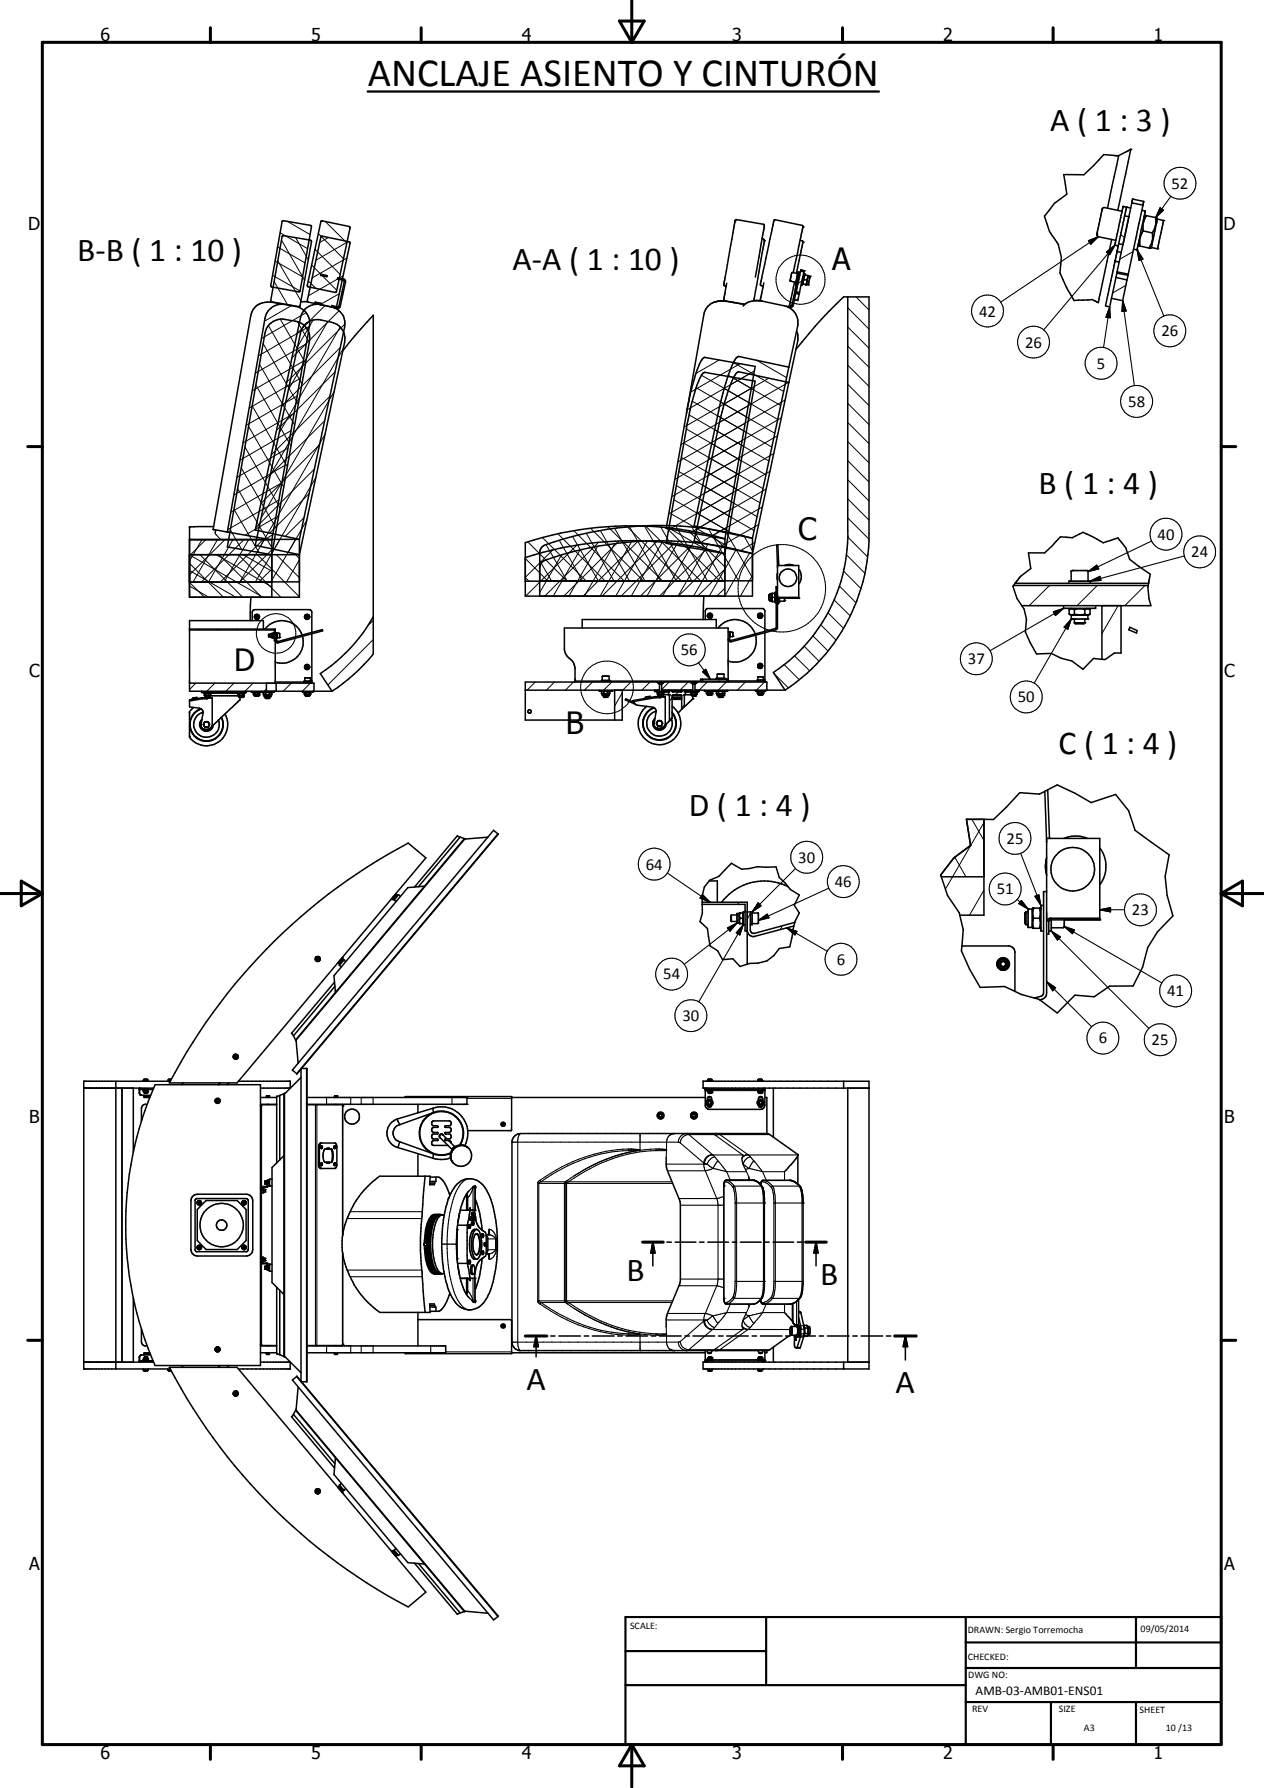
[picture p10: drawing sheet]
<svg xmlns="http://www.w3.org/2000/svg" width="297mm" height="420mm" viewBox="0 0 297 420" stroke-linecap="round" stroke-linejoin="round" font-family="sans-serif">
<defs><g id="words">
<text font-size="9.4" x="86.4" y="20.2">ANCLAJE ASIENTO Y CINTURÓN</text>
<g font-size="7.9">
<text x="246.8" y="30.9">A ( 1 : 3 )</text>
<text x="18.1" y="61.3">B-B ( 1 : 10 )</text>
<text x="120.4" y="63.4">A-A ( 1 : 10 )</text>
<text x="244.1" y="116">B ( 1 : 4 )</text>
<text x="248.8" y="177.2">C ( 1 : 4 )</text>
<text x="161.9" y="191.8">D ( 1 : 4 )</text>
<text x="147.2" y="300.9">B</text>
<text x="192.7" y="301.9">B</text>
<text x="123.7" y="326.6">A</text>
<text x="210.5" y="327.4">A</text>
</g>
<g font-size="7.2">
<text x="195.6" y="63.5">A</text>
<text x="187.6" y="126.8">C</text>
<text x="55" y="157.6">D</text>
<text x="133" y="172.4">B</text>
</g>
<g font-size="4.2">
<text x="23.6" y="9.6">6</text>
<text x="73.1" y="9.6">5</text>
<text x="122.6" y="9.6">4</text>
<text x="172.1" y="9.6">3</text>
<text x="221.6" y="9.6">2</text>
<text x="271.1" y="9.6">1</text>
<text x="6.6" y="54">D</text>
<text x="287.5" y="54">D</text>
<text x="6.8" y="159">C</text>
<text x="287.7" y="159">C</text>
<text x="6.8" y="264">B</text>
<text x="287.7" y="264">B</text>
<text x="6.8" y="369">A</text>
<text x="287.7" y="369">A</text>
<text x="23.6" y="413.4">6</text>
<text x="73.1" y="413.4">5</text>
<text x="122.6" y="413.4">4</text>
<text x="172.1" y="413.4">3</text>
<text x="221.6" y="413.4">2</text>
<text x="271.1" y="413.4">1</text>
</g>
<g font-size="3.9">
<text x="275.3" y="44.4">52</text>
<text x="230.1" y="74.4">42</text>
<text x="240.9" y="81.7">26</text>
<text x="272.9" y="79">26</text>
<text x="257.8" y="86.7">5</text>
<text x="265.1" y="95.6">58</text>
<text x="272" y="126.8">40</text>
<text x="280" y="131">24</text>
<text x="160" y="154">56</text>
<text x="227.5" y="156.1">37</text>
<text x="239.2" y="165.1">50</text>
<text x="187.6" y="202.7">30</text>
<text x="236.5" y="198.3">25</text>
<text x="151.8" y="204.3">64</text>
<text x="196.2" y="208.4">46</text>
<text x="234.2" y="210.1">51</text>
<text x="266" y="215.1">23</text>
<text x="196.6" y="226.7">6</text>
<text x="155.9" y="230.2">54</text>
<text x="160.4" y="239.9">30</text>
<text x="274.3" y="234.1">41</text>
<text x="258.2" y="245.2">6</text>
<text x="270.6" y="245.6">25</text>
</g>
<text font-size="3.1" x="229.3" y="398.2">AMB-03-AMB01-ENS01</text>
<g font-size="2.4">
<text x="148.1" y="382.7">SCALE:</text>
<text x="227.4" y="383.8">DRAWN: Sergio Torremocha</text>
<text x="268.1" y="383.6">09/05/2014</text>
<text x="227.5" y="390">CHECKED:</text>
<text x="227.5" y="394.4">DWG NO:</text>
<text x="228.4" y="402.3">REV</text>
<text x="248.8" y="402.4">SIZE</text>
<text x="254.7" y="406.8">A3</text>
<text x="267.8" y="402.5">SHEET</text>
<text x="273.9" y="406.8">10 /13</text>
</g>
</g></defs>
<g fill="none" stroke="#000" stroke-width=".35">
<path d="M262.8 36.6h.1M262.9 36.6l2.8-1.5-3 14.3M262.9 36.6l-3.5-.3-2.4 2.6-2.3 2.2-4.7-.1 .7 4.6-2.9 2.2-2.4 3a18 18 0 0 0 3.3 6.7l.7 3-.3 3.6 1.6 3.5 1.7 3 3.2-.1a3 3 0 0 1 2.2 .5l.3 .1 3.1-14.8M262.9 36.6l-2.6 12.3M66.3 55.5l.3-.1 6.3 1 .3 .3-2.7 15.1-.2 .3-6.4-1.1-.3-.3zM66.3 52l.3-.1 6.3 1.1 .3 .2-2.7 15.1-.2 .3-6.4-1.2-.3-.2zM75.4 55.6l.3-.1 6.3 1.3 .3 .3-3.2 15-.3 .2-6.4-1.3-.2-.3zM75.4 52l.2-.1 6.4 1.3 .3 .3-3.2 15-.3 .2-6.4-1.3-.2-.3zM179.1 56.1l.3 .1a1.64 1.64 0 0 1 0 1.6l-2.2 12.9h1.7M181.9 51.9l.3-.3 6.3 1.4 .2 .2-2.3 10.9M181.9 51.9l-3 14.1a.8 .8 0 0 0 0 1.1l.5 .1M181.9 51.9h.1"/>
<path d="M188 56.5l.6 .1 .1 .3-1.5 7.3M262.5 59.1l1 .2M262.9 57.3l1 .2M262.9 57.3l-.9 4.1M263.7 49.7l-4.1-.9a.61 .61 0 0 0-.6 .7l-1.1 4.6a1.19 1.19 0 0 0 .2 1.5l4.1 .9M264.3 50.7l-1.4 6.6M264.3 50.7l1 .2M264.7 48.7l-.8-.2-1.7 8.1-.2 1 .8 .2M264.7 48.7l-.4 2M264.7 48.7l1 .2M266 47.7l2.6 .5M266 47.7l-3.5 16.2"/>
<path d="M267.5 57.5v.3h.4M267.9 57.8l2.1 .5M268.4 49.4l.8 .2-1.6 7.4-.4 1.7-.8-.2M268.6 48.2l-3.5 16.2M268.6 54.3l-.2 .4a4.4 4.4 0 0 0-.5 3.1M268.6 54.3l2.2 .4M268.8 47.4l-.2 .8M268.8 47.3l-2.7-.5-.1 .9M268.8 47.3v.1M269.4 50.7l-.2 .4a4.9 4.9 0 0 0-.6 3.2M269.4 50.7l-.3-.1-.2 .2M269.4 50.7l2.2 .4"/>
<path d="M270 58.3l.3 .1M270.3 58.4h.1M270.6 58.2l-.2 .2M270.8 54.7v1.5l-.3 1.2-.5 .9M271.6 51.1a5.1 5.1 0 0 1-.8 3.6M271.6 51.1l.3 .1M271.9 51.2h.1M271.9 51.2l.1 .3M272 51.5l-1.4 6.7M272 51.5l1.4 .3-1.2 5.7-.2 1-1.4-.3M63.4 76.2l1.2-.8 1.4-.4 3.5 .5a4 4 0 0 1 3.2 4.6l-8.8 50.2-10.5-1.8 8.9-50.2 .5-1.4zM66 71.4l-1.7-.3a4.3 4.3 0 0 0-5.1 2.2l-.3 .9-8.8 50.2 3.3 .6"/>
<path d="M66 71.3l-.1 .2M67.5 71.6h.1M68.6 71.8h-.1M70.7 70.9l1.7 .1M71.4 76.5a4 4 0 0 1 4-1.3l2.5 .5a3.9 3.9 0 0 1 3.1 4.7l-10.6 49.9-10.4-2.2 10.6-49.8 .3-1zM74 71l1.5 .3-.1 .3-1.4-.3zM74.4 71.4l-.1 .1M75.4 64.4l1.5 .4-.1 .2-1.4-.3zM77.9 72.1l-2.5-.5a4 4 0 0 0-4.8 3.1l-10.6 49.8 10.4 2.2M77.9 72.1a3.9 3.9 0 0 1 3.1 4.8l-10.6 49.8M79.4 65.3l1.5 .3 .3 .5-1.3 6-.4 .3-1.6-.3 .1-.3 1.3 .3 .3-.1 1.3-5.8-.3-.4-1.3-.2zM170.8 66.5l-.7 3.9 .1 .3 4.8 .8"/>
<path d="M172.4 71v.1M174 71.3v.1M175 71.5l-4.2-.7a4.3 4.3 0 0 0-5.3 2.6l-4.2 23.7M175 71.5l-.4 .4M177.5 65.1l2.1-11.8v-.5l-6.6-1.2-.3 .3-2.6 14.9 .1 .3 .4 .1M178.9 70.7l5.8 1.3M178.9 70.7h-1.5a3.7 3.7 0 0 0-2.4 .8M179.5 66.5l-.8 3.5v.5l.2 .2M184.7 72a4 4 0 0 1 2.8 4.6l-2.1 9.7M184.7 72l.6 .1M186.1 64.1v.1M186.1 64.1l-.4 1.9 1.3 .3"/>
<path d="M186.1 64.1h.1M186.1 64.1l1.4 .2M186.7 70.4l-.3 1.5-.5 .3-.6-.1M186.7 66.3l-1.2 5.5-.2 .3M186.9 67.8l-.8 4h-.6M186.9 67.8l.3 .1M187 69l.8 .1M187 69l-.3 1.4M187.1 68.6l.8 .2M187.1 68.6l-.1 .4M187.1 67.1l-.2 .7M187.1 68.6l.8 .1"/>
<path d="M187.1 68.6h.1M187.1 67.1l.3 .1M187.2 77.8l.3 1.1v1.3l-10.7 49.9M187.2 66.8l-.1 .3M187.2 66.6v.2M187.5 64.3l-.6 2.3 .3 .1M187.6 64.6l-.4 2M187.6 64.6l.3 .1-.4 2-.3-.1M187.7 64l-.2-.1v.4M187.7 64l-.1 .6M187.7 64l.3 .1M187.8 69.1l-.3 1.5-.8-.2"/>
<path d="M187.9 68.8l-.1 .3M187.9 68.7v.1M188.1 63.7l.1-.3 .8 .2-.1 .3M188.1 63.7l.8 .2M188.1 63.7l-1 4.9M188.6 66.7l.1 .1M188.7 66.8l.7 .1M188.8 64.2l.3 .1-.1 .6M188.9 63.9l-1 4.8M188.9 65.4v.3M188.9 65.7l-.2 1.1M188.9 65.7l.7 .1"/>
<path d="M189 64.9l-.2 .5M189 64.9l-.5 2.1h-.2M189.1 64.6l-.1 .3M189.1 64.6h-.1M189.1 64.6l.7 .2M189.5 66.8l-.1 .1M189.6 65.8l-.2 1.1M189.8 64.8l.1 .5-.3 .5M189.8 64.8l-.3 2M189.9 64.9l.5 .2-.4 1.7h-.5M199.2 69.8v54.8a38.9 38.9 0 0 1-17.5 33.4l2.8 4.2M262 61.4l-2.2 10.5 1 .2 .4-2"/>
<path d="M262 61.4l1 .2M262.3 65.2l2.5 .6M262.3 65.2l-1.1 4.9M262.5 64.2l2.6 .5M262.5 64.2l-.2 1M262.5 63.9l2.6 .5M262.5 63.9v.3M264.8 65.8l-1 4.9-2.6-.6M265.1 64.7l-.3 1.1M265.1 64.4v.3M80.6 82.4l2.7-3.4 4.4-4.9v79.6a43.1 43.1 0 0 1-9.7 8.7M161.3 97.1a63 63 0 0 1 2.7-10.5l.7-1.7 .8-.9 12 2.1-7.2 40.5"/>
<path d="M161.3 97.1l-4.8 27.1 13.8 2.4M165.2 87.7l.5-.2 11.8 2.1-7.2 40.5-13.8-2.4 5-28 1.3-5.8a17.4 17.4 0 0 1 2.4-6.2zM185.4 89.9l-11.7-2.5a1.98 1.98 0 0 0-1.4 1.5 52.6 52.6 0 0 0-3.1 9.7l-6.1 28.6 13.7 2.9M185.4 86.3l-11.7-2.5a1.98 1.98 0 0 0-1.4 1.5l-1.3 3.3-1.8 6.3-6.1 28.7 13.7 2.9M185.4 86.3l-8.6 40.2M187 82.2l1.5-1.9a100.7 100.7 0 0 1 9.7-10.5h6v57.3a44 44 0 0 1-19.7 35.1M44.5 130.3h25.9M44.5 126.9h19.4M44.5 136.8h19.4M44.5 126.7h25.9M44.5 136.7h25.9M50.2 123.7l-5.7 .1v16.5h25.9v-13.6"/>
<path d="M50.7 124.5l-.1 .6M53.4 125l8.9-50.2a4 4 0 0 1 4.6-3.3 7.3 7.3 0 0 1 4.3 1.3 3.9 3.9 0 0 1 1.5 3.8l-8.8 50.3M53.4 125l10.5 1.9M63.9 126.9v13.4M123.4 136.6h46.9M126.8 136.5h50M170.3 130.1a81 81 0 0 0-46.9 .9M170.3 126.6v13.5M176.8 126.5v13.6h-53.4v-12.6a80.5 80.5 0 0 1 46.9-.9M176.8 130.1a80 80 0 0 0-49.2 1.8l-.6 .7-.2 .9M176.8 126.5a80.3 80.3 0 0 0-49.2 1.8l-.7 1-.1 .6v10.2M180.8 139.8v1.2"/>
<path d="M180.8 139.8h.2M181.4 139.4v1.9M181.5 139.4v2M182 139.4v1M182.2 139.5h-1.2v1.8h.4M182.4 139.2h-.2v2.4h.2M182.7 137.9h-.3v9.7l-10.6 2.9-.4-.2v-1.8M182.7 134.7v1.6M183 132.9l-.2-4.8h-.3l.2 5.1M184.3 132.9l1.2-.3 1.1 .3M187.7 133.8a2.75 2.75 0 0 1 0 3.4M238.2 137.6l-.2 .2 1 2.9 1.1 1.6"/>
<path d="M238.2 137.6h31.6M238.6 137.1l1.3-1.7 2.3-1.8-.5-3.7h3.8l3.7-3.7 2.8 .2 2.5-1.3 4.7 2.5 3.5-1.2 .4 .5a9.8 9.8 0 0 1 2.4 4.5l4.8 3.5-.4 2.2M251.2 137.1v-.5h5v.5M251.7 136.6v-2.4l.3-.1 3.7 .1v2.4M269.8 137.6l.2 3.1 .5 1.6h-30.4M269.9 137.1h-31.4l-.3 .5M269.9 137.1l-.1 .5M44.5 148h20v2.5h.2M44.5 147.8h20.2v12.7M59 140.3l-.2 5.5M59.3 145.8v-2l.4-.5h13.2l.4 .5v4.8M60 144.4h.7"/>
<path d="M60 144.4l-.2 .5 .1 .4 .3 .2h.4l.3-.2a.6 .6 0 0 0-.2-.9M60.1 144.4a.63 .63 0 0 0 0 1.1h.6l.1-.3 .2-.3-.3-.5M60.1 144.4h.6M60.2 145.1a.25 .25 0 0 1 0-.4 .25 .25 0 0 1 .4 .1 .25 .25 0 0 1-.1 .4h-.3M60.2 144.7h.4l.1 .2a.3 .3 0 0 1-.5 .3 .3 .3 0 0 1 0-.5zM61.9 147.8v-2h-17.4v16.6h33.5M62.3 147.8a5 5 0 0 1 8.7 1.4M63.2 149.6h.5M63.2 149.1v.5M63.2 149.1h.5M63.9 148.8v1.1h.4M64 149.4v.5"/>
<path d="M64 148.8v.6M64 149.4h.3M64.3 148.8l-.6 .1v.9h.2M64.3 148.8v1.1M64.3 148.8v.1M64.3 149.8v.1M64.5 148.8h-.2v1.1h.2M64.7 148.8h.5v1.1h-.2M65 148.8v1.8l.3 .1 10.4-2.7 .1 .3-10.4 2.7h-.3l-.4-.4M65.2 148.8h.5v1l-.5 .1M71.1 149.5a5 5 0 0 1-6.4 6.1M71.5 144.9a.61 .61 0 0 0 .7 .7 .61 .61 0 0 0 .6-.7"/>
<path d="M71.5 144.9a.62 .62 0 0 1 .7-.5 .62 .62 0 0 1 .6 .5M71.5 156.8a.61 .61 0 0 1 .7-.7 .61 .61 0 0 1 .6 .7M71.5 156.8a.61 .61 0 0 0 .7 .6 .61 .61 0 0 0 .6-.6M71.6 156.8l.3-.5h.5l.4 .5M71.6 144.9l.3-.5h.5l.4 .5M71.6 144.9l.3 .6h.5l.4-.6M71.6 156.8l.3 .4h.5l.4-.4M71.9 156.6l.1-.1a.29 .29 0 0 1 .4 0 .29 .29 0 0 1 0 .4 .29 .29 0 0 1-.4 .1zM71.9 144.8l.4-.1 .2 .2-.2 .3-.3-.1a.25 .25 0 0 1 0-.4 .25 .25 0 0 1 .4 .1 .25 .25 0 0 1-.1 .4l-.4-.1zM73.3 148.9v11.6M87.7 144.9a38.6 38.6 0 0 1-12.4 13.4l2.7 4.1M136.8 147.6v-2h31.5v2"/>
<path d="M141.5 159.9l.1-1h1.5v1M165.1 159.6v.5M165.4 140.1l-.2 5.5M165.7 145.6v-2l.5-.6h13.1l.4 .6v4.8M166.6 144.4a.31 .31 0 0 1 .5 .1 .31 .31 0 0 1-.1 .5 .31 .31 0 0 1-.5-.2zM167.4 144.7l-.3-.5h-.6l-.3 .5 .3 .3a.46 .46 0 0 0 .7-.1 .46 .46 0 0 0-.4-.7 .46 .46 0 0 0-.4 .7M167.4 144.7l-.3 .5h-.6l-.1-.3M168.3 159.6v-.2h2v.2M168.5 159.4l.1-1h1.5v1M168.7 147.6a5 5 0 0 1 8.8 1.4M171.1 148.5h.5v1.2h-.2M171.6 148.6h.6v.9l-.6 .1"/>
<path d="M177.5 149.3a5 5 0 0 1-6.4 6M178.1 159.8v-.8h1.3v.8M178.4 156h.5a.59 .59 0 0 1 0 1h-.5l-.2-.2-.1-.3zM178.4 144.2h.5a.63 .63 0 0 1 0 1h-.5l-.2-.3-.1-.2zM178.4 156.3a.31 .31 0 0 1 .5 0 .31 .31 0 0 1-.1 .5 .31 .31 0 0 1-.4-.2zM178.6 144.4a.3 .3 0 0 1 .3 .2 .3 .3 0 0 1-.2 .4 .3 .3 0 0 1-.3-.2v-.4h.2a.24 .24 0 0 1 .3 .3 .24 .24 0 0 1-.3 .2 .24 .24 0 0 1-.2-.2l.1-.2M178.6 156.7l-.2-.2a.24 .24 0 0 1 .3-.3 .24 .24 0 0 1 .1 .4l-.1 .1M179.7 148.7v11.6M180.8 141h.2M181.4 141.3h.8M181.5 140.4h.5M182 140.4v1"/>
<path d="M182.7 141.9h.2v-1.3l.1-.1h4.7v-7.6h-5v14.7l-.2 .3-10.6 2.9-.5-.1-.3-.5M183.2 140.5v1.1h-.3M184.4 140.5l-.1 .8h-1.1M187.7 140.4h-4.7l-.3 .3M240.1 142.3l.6 .8 .5 2.4-.2 3 1.1 2.5 1.5 2.7 3.5-.2 2.3 1.2 2.5 .6 2.6 2 2.5-2.6 2 .2M249.9 142.3v.7h7.6v-.7M251.2 143.3l.5-.3 .8 .3M251.2 144.3a1 1 0 0 0 1.3 0M251.2 144.3l.6 .3M251.2 143.3v1M251.8 144.6v.9h3.9v-.9M251.8 144.6h3.9"/>
<path d="M251.8 143l-.6 .3M252.5 144.3a3.7 3.7 0 0 0 2.4 0M252.5 143.3l.9-.3 1.5 .3M252.5 143.3v1M252.5 145.5v.8M252.5 146.3h2.4M252.5 146.3l.2 .3h2l.2-.3M254.9 144.3a1 1 0 0 0 1.3 0M254.9 143.3l.5-.3 .8 .3M254.9 143.3v1M254.9 145.5v.8M255.7 143l.5 .3"/>
<path d="M256.2 144.3l-.5 .3M256.2 143.3v1M259 142.3v12.6M263.4 142.3v11.2h-1.5l-2.2 1.5-.7-.1M265.5 147.4l1.7 .8-.1 .6-1.8-.8zM44.5 160.5h29.3v1.9M45.5 164.3l.9-.2-.1-.2-.9 .1-.3 .4M45.5 166.2l-1 1v6.1a5 5 0 0 0 6.8 1.1 5 5 0 0 0 1.6-6.6M47.2 166.5a3.9 3.9 0 0 0-2.3 5.2 3.9 3.9 0 0 0 5.2 2.2 3.9 3.9 0 0 0 2-5.4M47.3 166.6a3.9 3.9 0 0 0-2.4 5 3.9 3.9 0 0 0 5.1 2.2 3.9 3.9 0 0 0 2-5.2M47.3 166.6l-2.8-.5v-1.6l3-.5h2.4v6.6M47.3 166.6l.5 .7"/>
<path d="M47.4 162.4v.3h10.5v-.3M47.4 169.4a1.39 1.39 0 0 0 .5 2.1 1.39 1.39 0 0 0 2-.9M47.5 169a1.6 1.6 0 0 0 .3 2.7 1.6 1.6 0 0 0 2.3-1.3M47.8 167.3l-.6 3.2a1.17 1.17 0 0 0 1.7 .8l1-.7M47.8 167.3a3 3 0 0 0-2.1 3.8 3 3 0 0 0 3.8 2 3 3 0 0 0 1.9-3.9M47.9 170.1l-.1 .1 .1 .2M47.9 170.4a.67 .67 0 0 0 .6 .5 .67 .67 0 0 0 .6-.5M47.9 170.1v.3M48 162.7v.2h1.6v-.2M48 163.4h.4M48 163.4h.2M48 163v.4"/>
<path d="M48.1 162.9l-.1 .1M48.2 163.4v.3h1.2v-.3M48.2 163.4h1.2M48.2 162.9l-.2 .1M48.3 162.9l.1 .1M48.3 169.6l-.3 .3M48.4 163.8h.8M48.4 163.4h.7M48.4 163v.4M48.4 163.7v.1M48.4 163.8v.1M48.6 162.9l-.2 .1"/>
<path d="M48.7 169.6l.4 .3M48.7 164h.1M48.8 164l-.1 .2h-1.2l-3 .5M48.8 164h1.1M48.9 163.9v.1M48.9 162.9l.2 .1M49.1 169.9l-.2-.3h-.8l-.2 .5M49.1 169.9l.1 .2M49.1 163.4h.4M49.1 170.1v.3M49.1 163v.4M49.2 170.4l-.3 .5h-.8l-.1-.3"/>
<path d="M49.2 170.1v.3M49.2 163.7v.1M49.2 163.8l-.1 .1M49.2 162.9l-.1 .1M49.4 163.5h6.6M49.4 162.9l.1 .1M49.5 163.4h-.1M49.5 163v.4M49.6 162.9h6.2M55.8 162.7v.2h1.6v-.2M56 163.4v.3h1.2v-.3M56 163.4h1.2"/>
<path d="M56 162.9l-.1 .1v.4h.1M56.1 162.9l.2 .1M56.2 163.8h.8M56.2 163.8l.1 .1M56.2 163.7v.1M56.3 163.4h-.3M56.3 163.4h.7M56.3 163v.4M56.4 163.9v.6l-6.5 6.1M56.4 162.9l-.1 .1M56.8 162.9l.2 .1M57 163.4h.3"/>
<path d="M57 163v.4M57 163.7v.1M57 163.8l-.1 .1M57.1 162.9l-.1 .1M57.2 162.9l.2 .1v.4h-.2M59.1 162.4v.2h2.3M59.6 162.7h.3M59.7 163.2h1.1M59.7 163.2v.2h1.1v-.2M59.7 162.6l-.2 .1v.4l.2 .1M59.9 163.5h.8M59.9 163.4v.1"/>
<path d="M59.9 163.1l-.3 .1M59.9 163.1h.7M59.9 162.7h.7M59.9 162.7v.4M60.6 163.1l.3 .1M60.6 162.7v.4M60.7 163.4v.1M60.8 162.6l.2 .1v.4l-.2 .1M60.9 162.7h-.3M61.4 162.4v.3h3v-.3M61.9 163.2h1.5M61.9 162.8v.4"/>
<path d="M61.9 162.8h.5M61.9 163.2l.2 .2M62.1 163.4v.3h1.6v-.3M62.1 163.4h1.6M62.1 162.7l-.2 .1M62.4 163.7v.3M62.4 164h1M62.4 162.8h1M62.4 162.8v.4M62.6 160.5v1.9M63.4 162.8v.4M63.4 163.7v.3"/>
<path d="M63.4 163.2h.5M63.4 162.8h.5M63.4 162.8h.1M63.7 162.7l.2 .1M63.9 162.8v.4M63.9 163.2l-.2 .2M64.7 160.3h8.6M64.9 160.5v1.9M71.1 162.4v.2h2.3v-.2M71.5 160.3v-.2h1.6v.2M71.5 163.1h.4M71.5 162.7h.4"/>
<path d="M71.5 163.1l.2 .1M71.5 162.7v.4M71.6 160.1v-.8h1.3v.8M71.7 163.2h1.2M71.7 163.2v.2h1.2v-.2M71.7 162.6l-.2 .1M71.9 163.1h.7M71.9 162.7h.7M71.9 163.5h.8M71.9 162.7v.4M71.9 163.4v.1M72.6 163.1l.3 .1"/>
<path d="M72.6 162.7v.4M72.7 163.4v.1M72.9 162.6l.1 .1v.4l-.1 .1M72.9 162.7h-.3M135.1 160.3v-3.4a3.2 3.2 0 0 0-1.6-2.5l-.7-.9-.2-.8v-5.1h38.5v12.7M140.8 162.2v.2h3v-.2M141.4 162.6h.5M141.4 160.1v-.2h1.9v.2M141.4 162.6v.4M141.4 163l.2 .1M141.6 163.1v.3h1.5v-.3M141.6 163.1h1.5"/>
<path d="M141.6 162.4l-.2 .2M141.9 162.6h.9M141.9 163.8h.9M141.9 162.6v.4M141.9 163.4v.4M142.8 162.6h.5M142.8 162.6v.4M142.8 163.4v.4M143.1 162.4l.2 .2M143.3 163l-.2 .1M143.3 163l-1.7 .1M143.3 162.6v.4"/>
<path d="M144.4 162.2v7M146.2 162.2v7h-22.8v-8.9h56.8v1.9M148.8 164.8v-.2l5.1-.9h2.4v6.6M148.8 164.8l.8 .9 3.7 .5 .6 .3 .3 .4v.4l-.5 3.2M149 165.1l-1.9-.9-.2 .3 2.4 .9M151.9 164l.9-.1v-.3l-1 .2-.2 .3M152 166a5 5 0 0 0-.7 7.4 5 5 0 0 0 7.4 0 5 5 0 0 0-.8-7.4M153.7 166.3a3.9 3.9 0 0 0-2.2 5.5 3.9 3.9 0 0 0 5.7 1.5 3.9 3.9 0 0 0 .7-5.9M153.8 166.3a3.9 3.9 0 0 0-2.3 5.3 3.9 3.9 0 0 0 5.5 1.7 3.9 3.9 0 0 0 .9-5.7M153.8 169.2l-.2 .8 .1 .5M153.8 162.2v.3h3.4l.2 .1h-3v-.1M153.9 168.8a1.6 1.6 0 0 0 .4 2.6 1.6 1.6 0 0 0 2.3-1.3"/>
<path d="M154.2 167.1a3 3 0 0 0-2.1 3.8 3 3 0 0 0 3.8 2 3 3 0 0 0 1.9-3.9M154.3 169.8l.3-.5h.8l.2 .5M154.3 169.8l-.1 .2 .1 .2M154.3 170.2a.67 .67 0 0 0 .7 .4 .67 .67 0 0 0 .6-.4M154.3 169.8v.4M154.4 170.3l.2 .3h.8l.1-.3M154.4 169.7a.62 .62 0 0 1 .6-.4 .62 .62 0 0 1 .5 .4M154.5 160.3l.5 .5M154.5 162.7v.4l.1 .1M154.5 162.7h.4M154.6 160.4h1.3M154.6 163.2v.2h1.2v-.2"/>
<path d="M154.6 163.2h1.2M154.6 162.6l-.1 .1M154.7 162.2v.3M154.8 163.6h.5M154.8 162.2v.3M154.8 163.4v.2M154.9 163.1l-.3 .1M154.9 163.1h.7M154.9 162.7h.7M154.9 162.7v.4M155 160.8v1.4h-31.6M155 160.8h.5"/>
<path d="M155.2 163.7v.1M155.2 163.8h1.1M155.2 163.8v.2h-1.2l-5.2 .8M155.3 163.4v.3M155.5 160.8v1.4h7.3v-1.4M155.6 162.2v.3M155.6 169.8l.1 .2-.1 .2M155.6 162.7v.4M155.6 169.8v.4M155.6 163.1h.4M155.6 162.7h.4M155.8 163.2h1.7l-.2 .3v5.9"/>
<path d="M155.8 162.6l.2 .1M156 160.3h.1M156 162.7v.4M156 163.1l-.2 .1M156 160.3l-.5 .5M156 162.5v.1M156.3 170.3a1.42 1.42 0 0 1-1.2 1.1 1.42 1.42 0 0 1-1.4-.9M156.3 170.3a1.53 1.53 0 0 1-2.6 .2M157.1 162.6v.6M157.2 162.2l1 .4h1.8l.2-.2 .7-.2M157.3 169.4l-1 .9M157.9 163.8h2.3"/>
<path d="M157.9 164.1h2.3M157.9 164.2h2.3M157.9 164.3h2.3M157.9 162.4h2.3M158 163.4l.5-.2h1.2l.5 .2M158 163.4l-.1 5.4-.6 .6M158 163.4h2.2M160.2 166.7l-.9 .8M160.2 163.4v3.3M160.8 166.1l-.6 .6M161.1 162.6v.6M162.3 160.3l.5 .5"/>
<path d="M162.3 160.3h.1M162.3 162.5v.1M162.3 162.7v.4M162.3 163.1h.4M162.3 162.7h.4M162.3 163.1l.2 .1M162.4 160.4h1.4M162.5 163.2h-1.8l.1 .2v2.7M162.5 163.2h1.2M162.5 163.2v.2h1.2v-.2M162.5 162.6l-.2 .1M162.6 162.2v.3"/>
<path d="M162.7 163.1h.7M162.7 162.7h.7M162.7 162.2v.3M162.7 162.7v.4M162.8 163.4v.8l-2 1.9M162.8 163.6h.7M162.8 160.8h.5M163.3 160.8v1.4h21.2M163.4 162.2v.3M163.4 163.1l.3 .1M163.4 162.7v.4M163.5 163.6h-.7"/>
<path d="M163.5 163.4v.2M163.7 162.6l.1 .1v.4l-.1 .1M163.7 162.7h-.3M163.8 160.4l-.5 .4M163.8 160.3v.1M164.3 162.2v.3h-3.3l-.2 .1h3.1v-.1M164.6 160.1v-.5h6.2v.5M165.5 162.2v.2h2.3M166.1 162.4l.3 .1M166.1 162.9h1.3M166.2 162.4l-.2 .1 .2 .7h1.1l.2-.3v-.4l-.2-.1M166.3 163.2h.8"/>
<path d="M166.3 163.2h.1M166.4 162.5v.4M166.4 162.5h.7M166.4 162.9h.1M166.4 162.9h-.2M167.1 162.5v.4M167.1 163.2h.1M167.1 162.9h.1M167.1 162.9h-.2M167.4 162.4l-.3 .1M167.8 162.2v.2h3v-.2M168.4 162.6h.4"/>
<path d="M168.4 163h.1M168.4 162.6v.4M168.4 163l.2 .1M168.6 163.1v.3h1.5v-.3M168.6 163.1h1.5M168.6 162.4l-.2 .2M168.8 162.6h1M168.8 163.8h1M168.8 162.6v.4M168.8 163.4v.4M169.8 162.6v.4M169.8 163.4v.4"/>
<path d="M170.1 162.4l.2 .2M170.2 162.5l-.4 .1M170.2 162.5h.1M170.2 162.5l.1 .1M170.3 163l-.2 .1M170.3 162.6v.4M177.5 162.2v.2h2.5v-.2M177.9 160v-.2h1.6v.2M178 162.5h.4M178 162.5v.4M178 162.9l.1 .3h1.2l.2-.3M178 162.9h1.5"/>
<path d="M178.1 162.4l-.1 .1M178.4 163.2h.7M178.4 162.5v.4M178.4 163.2h.1M178.4 162.5h.7M178.4 162.9h.2M178.4 162.9h-.1M179.1 162.5v.4M179.1 163.2h.1M179.1 162.5h.4M179.1 162.9h.1M179.1 162.9h-.2"/>
<path d="M179.3 162.4l.2 .1M179.5 162.5v.4M179.7 160l-44.6 .1M108.1 196.7l1.2 .4M108.1 196.7l-9.8 11.7M108.1 196.7l-.6-.3-10.1 12M109.1 197.1l-39.6 47.3M109.3 197.1l-39.8 47.4M114.7 196.7l-5.4 .4M117 196l-1-.9-47.3 56.4 1 .8M117 196l-47.3 56.3M117 196l-46.1 55.1"/>
<path d="M231.2 192.5h-4.1l1 6.2-3.9 2.9-3.1 4M231.2 192.5v22.6h-5.6M245.5 186l.5 11.9M245.5 186l-1.2 .6-4.7-.3-3.1 3.4-3 2.9-2.3-.1M246.2 185.6l-.7 .4M246.2 185.6l.4 11.4M246.2 185.6l2.3-1.2 4.2 2 3.7 2.2 5.8-1.9 3 3.8 1.5 4.6 8 5.8-.9 5.1 .5 4.4 1.3 4.8-3.6 3.8-2.3 3.7-1.2 4.5-2.2 4.5h-5.5l-3.7 2.5-4.5-.4-4.1 4.2-4.2-3M250 197a7.3 7.3 0 0 1 5.6 0M258.4 199.3a7.2 7.2 0 0 1 0 8.6M92.6 211.1v.4M92.6 211.5l.5 .4M93 210.2l-.5 .7"/>
<path d="M93 210.2l.2 .1M93 210.2l-.9 .9M93.2 210.3l-.9 1h-.4M93.6 210.3l-1 1.2M93.6 210.3h-.4M93.6 210.3l.5 .4M99.8 208.2l-4 .4-17.3 20.7 .3 3.9M165 212.5h10.1v6.3h.5M165 212h10.6v14.6M166.7 207h1.9v5M166.7 207l-1.2 1.4-.5 2.1 .1 4-.6 2.1 1.7 1.6 .7 4.1 1.8 1.1 1.1 2.1 2.4-.2 1.7 1.8 1.7-.5M166.7 207l2.2-1 3-3.1 2.4 1.4 1.8-.2 2-.4h4.3l.7 2.5 2.2 2.2"/>
<path d="M171.9 215v1.5M171.9 215l-.2 .2 .2 1.3M171.9 216.5h1.3M171.9 215h1.3M173.7 214.7h-.5v2.2h.5M173.7 214.7v2.2M173.7 216.9l.1 .1h.8l.1-.1M173.7 214.7l.1-.2h.8l.1 .2M173.9 215.8h.6M173.9 215.8l-.1 .3 .1 .9M173.9 214.5l-.1 .4 .1 .9M174.5 214.5l.1 .6-.1 .7"/>
<path d="M174.5 215.8l.1 .6-.1 .6M175.1 214.3h-.4v3h.4M175.6 214.3h1.1v3h-.4M176.3 214.3v4.3l.3 .5 .3 .2 9.9-2.6M176.7 214.5l1.5 .1v2.4h-1.5M185.3 208.4l.4 .6 2.1 1.3-1.2 2.4 1.2 1.8-1 2.2M185.3 208.4a12.5 12.5 0 0 0-15.7 3.6M186.6 217.6l-9.1 2.4a1.44 1.44 0 0 1-1.9-1.4M186.6 217.6l-1 4.9-2.5 .4-1.2 1.6-1.7 1.3-2 .5-2.6 .3M186.8 216.7l-.2 .9M221.1 205.6l1.6 4.8 2.7 4.1 .2 .6M221.1 205.6l.1 .4h10"/>
<path d="M225.6 215.1l.8 3.4-.3 3.8M241.1 214.2v3.1M241.1 214.2l-.3 .3v2.5l.3 .3M241.1 217.3h.5M241.1 214.2h.5M242.6 213.6h-1v4.3h1M242.6 213.6v4.3M242.6 217.9l.1 .2h1.8l.1-.2M242.6 213.6l.1-.2h1.8l.1 .2M242.9 215.8h1.4M242.9 215.8l-.2 .9 .2 1.4M242.9 213.4l-.2 .9 .2 1.5"/>
<path d="M244.3 213.4l.2 .9-.2 1.5M244.3 215.8l.2 .9-.2 1.4M245.2 212.8h-.6v6h.6M246 219.5h.5v-3l.3-.3h11.6v-19.2h-12.4v36.3a1.65 1.65 0 0 1-1.7 1.7M246 209.5h-.8v23.8l-.3 .7-1.8 .5M246 201.5l-.3 1.8 .3 2.3M247.1 216.2v2.6h-.6M250.1 216.2l-.1 1.7-2.9 .1M258.4 215.8h-11.6l-.5 .2-.3 .5M64.6 221.1a134.6 134.6 0 0 1 31.3-23l4.2 3.5-44.4 52.9h-15.9a135.7 135.7 0 0 1 24.8-33.4zM74.5 225.2l.2-.1 .1 .4h-.3zM75.2 225.2l-.1 .5"/>
<path d="M75.2 225.2l-.2-.4-.3-.1-.4 .1-.2 .4v.4l.4 .3 .5-.1M78.6 230.8l-10.1 12 .5 .6M78.7 231.8l-9.7 11.6M79.6 226.2l.1 .2M79.7 226.4l.1 .4M79.8 226.8l.4 .4M80.2 225.6l-.1-.1-.5 .7M80.3 225.6h.5M80.3 225.1l.1 .2-.8 .9M80.5 225l.1 .3-.9 1.1M80.8 225.6l-1 1.2M80.8 225.6l.4 .4"/>
<path d="M226.1 222.3l-.2 1.1 1.9 4.3 2.5 4.3 5.8-.2 2.4 1.2M226.1 222.3h11.2l.7 .4 .4 .5 .1 .6v9.2M235 225.3h1.5l.7 1.2-.7 1.3h-1.5l-.7-1.3zM238.5 233l1.5 .7 3.1 .8M243.1 234.5l1.2 .5M19.7 255.7h16.4M27.2 254.1v67.6M28.7 255.7v64.4M31.3 255.7v15.1M32.8 255.7l-.1 1.1 .2 .5 2.5 .1M33.7 254.1v-.2h1.1v.2M33.7 255.9v.1h1.1v-.1"/>
<path d="M33.7 256.1v.3M33.7 256.4l.1 .3h.9l.1-.3M33.7 256.4h1.1M33.7 256.1h.3M33.7 253.9l.2-.3h.7l.2 .3M33.8 257.4l.2 .5h1.2M33.8 256l-.1 .1M33.9 257.4v.3h1.4M34 256.4h-.1M34 256.4h.1M34 256.1h.5M34 256.1v.3"/>
<path d="M34 256.7v.2M34 256.9h.5M34.5 256.4h.1M34.5 256.4h-.1M34.5 256.1h.3M34.5 256.1v.3M34.5 256.7v.2M34.6 259.5a1.07 1.07 0 0 0-1.4 1v3M34.7 256l.1 .1M34.8 256.1v.3M36 255.9h-3.1l-.1 1.1 .2 .3 .3 .1M36.4 254.9h24.8v66h-24.8a82.3 82.3 0 0 1 0-66z"/>
<path d="M40 254.1h-20.3v67.6h20.3M40.1 253.9h-.7v.2M40.3 253.6h-.6l-.2 .3M43.1 254.5l-.5 .4M50.9 258.6l.2-.2 .3 .2v.2h-.5zM51.7 254.5l-.4 .4M53.8 254.5l-.4 .4M55.2 248.2l.2-.1 .2 .1v.3h-.4zM56 254.1h12.2v1.6h-7M61.2 257.9h3.8M61.2 259.5h3.8M61.3 259.6h.2v.3h-.3z"/>
<path d="M61.5 259.8l-.1 .1M61.5 259.6h3.5M62.5 257.9h.7M62.6 257.9v-.3h.6v.3M62.7 259.5v.1M63 259.5v.1M65.7 257.4l-.7 .2v15.7M65.7 257.4v15.2M66.7 257v61.8M66.7 257l-1 .4M66.8 257v61.8M66.8 257h-.1"/>
<path d="M69 243.4l.5 1M69.5 244.4l.6 5.5M70.7 253.2l-3.9 3.8M70.7 251.1h1.4v73.6h-1.4zM70.7 251.2l-1 1.1M72.1 251.1v73.6M72.1 257.9h37.6v1.6h-37.6M72.1 259.6h8.4v30.6M78.5 257.9h.7M78.6 257.9v-.3h.6v.3M78.7 259.5v.1M79 259.5v.1"/>
<path d="M95.2 257.9v-.2h25l-.1 8h-10.2M98.2 259.5v2M120.2 257.9h45.5M165.7 255.7v4.2l.6 .7 12.4 .1a1 1 0 0 0 1-1v-4M165.7 256h14M166.2 258.5v-.5a.56 .56 0 0 1 .8-.3 .56 .56 0 0 1 .3 .8M166.2 253.9h1.2v.2M166.2 256v.5M166.2 256.2h1.2M166.2 256.5h.3M166.2 256.5h.2M166.2 259.8a.49 .49 0 0 0 .5 .4 .49 .49 0 0 0 .5-.4"/>
<path d="M166.3 257.9h.8M166.4 256.5v.3h.9v-.3M166.4 256.5h.9M166.4 256.2h-.2h1.1M166.4 259l.4-.2 .2 .2v.3l-.2 .2-.4-.2zM166.5 256.5h.6M166.5 256.2v.3M166.5 256.8v.1M166.5 256.9h.6M167.1 256.5h.2M167.1 256.2v.3M167.1 256.8v.1"/>
<path d="M167.3 256.2h.1zM167.3 253.9v-.2l-.8-.1-.3 .5M167.4 256v.5h-.1M178.1 253.9h1.1v.2M178.1 256v.5M178.1 256.2h.1zM178.1 256.5h.1M178.2 256.5v.3h.9v-.3M178.2 256.5h.9M178.2 256.2h.9M178.2 258.5a.56 .56 0 0 1 .5-.8 .56 .56 0 0 1 .5 .8M178.2 259.8a.52 .52 0 0 0 .5 .4 .52 .52 0 0 0 .5-.4"/>
<path d="M178.4 257.9h.7M178.4 256.5h-.2M178.4 256.5h.5M178.4 256.2v.3M178.4 256.8v.1M178.4 256.9h.5M178.4 259l.3-.2 .3 .2v.3l-.3 .2-.3-.2zM178.9 256.5h.2M178.9 256.2v.3M178.9 256.8v.1M179.1 256.2h.1M179.2 253.9l-.2-.3h-.7l-.2 .5"/>
<path d="M179.2 256.5h-.1M179.2 256.2v.3M179.2 256v.2h-1.1M179.7 257.9h.5v8.5M181.7 255.7v11.5M198.2 254.1v1.6M199.2 255.7v64.4M204.2 255.7h-39v-1.6h39v67.6h-39v-1.6h39M61.4 279.4v.8M61.4 279.2h.5v1.1h-.5M61.5 279.8h.4M61.9 279.5h.4"/>
<path d="M62.3 279.5v.6M62.7 277.5h-.4v.7l.4 .1M62.7 277.5v.8M62.7 277.9v.1M62.8 277.4v.9M63 277.4h-.2l-.1 1.4h-1.2l-.3 .4M63 278.4l.3 .3M63 277.4v1.3l-.3 .3h-1.2l-.1 1.4h-.2M63.3 277.1v1.6M63.3 277.1l-.3 .3M63.3 278.7h.6M63.3 277.1h.6"/>
<path d="M66.7 271.6l-2.8 2.8v27l2.8 2.8M75.3 268.6h3.5l.2 .2 .2 .6v4.4l-.4 .8h-3.5l-.2-.2-.2-.6v-4.4zM75.4 268.6l-.3 .8v4.4l.3 .8M75.4 273.8l.2 .1M75.4 269.7l.1 .1M75.5 269.8l.1 .1M75.5 273.8l.1 .1M75.5 269.5l.1 .2M75.6 269.3l-.2 .4M75.6 273.6v.1v-.1M75.6 273.6h.1M75.6 273.5v.1"/>
<path d="M75.6 269.5h.1M75.6 269.5v.2M75.6 273.6h-.1M75.7 273.4l-.2-.1v.6M75.7 273.4v.2M75.7 269.4v.2M75.7 269.4l-.2-.1-.1 .4M75.7 273.3l-.3 .1 .1 .4M75.7 269.7l-.3 .1M75.7 269.7l-.1 .1M75.7 273.3v.3M75.7 273.7v.1"/>
<path d="M75.7 273.8l-.2 .1M75.7 273.6l-.1 .3M75.7 269.6v.1M76.3 270h1.7l.3 1.3-.1 1.3-.2 .5h-1.7a3.3 3.3 0 0 1 0-3.1zM76.8 270v-.2h.6v.2M76.8 273.1v.2h.6v-.2M77.3 269.8v.2M77.3 273.1v.2M77.9 270v.3a4.1 4.1 0 0 1 0 2.8M78.5 273.4l.1 .5M78.5 273.8l.2 .1M78.5 269.7l.2 .2"/>
<path d="M78.6 273.9h.1M78.6 269.3l.2 .1v.3M78.6 269.3l-.1 .4M78.6 269.3h.1M78.6 269.5v.2M78.6 273.5v.1M78.6 273.6h.1M78.6 269.7h.1M78.6 269.5h.1M78.7 269.3l-.2 .4M78.7 273.3l-.2 .2 .2 .4M78.7 273.3h-.2"/>
<path d="M78.7 273.3v.6M78.7 273.3l-.2 .1M78.7 269.5v.2M78.7 273.6h.1M78.8 269.7l-.1 .2-.2-.2M78.8 273.7l-.1 .2M78.8 269.7l-.1 .1M93.3 263a3.5 3.5 0 0 0-2.4 3.4 3.5 3.5 0 0 0 2.6 3.3M93.3 263l.6 1.3M93.5 269.7l8.2 2.5M93.9 264.3a2.06 2.06 0 0 0-1.6 2 2.06 2.06 0 0 0 1.6 2M93.9 268.3l8 2.8"/>
<path d="M93.9 268.3l-.4 1.4M98.2 271.1v5.3M99.9 276.4l-.7 9.1a61.6 61.6 0 0 0-.1 13l.8 9.9M101 276.6h2.1a6.7 6.7 0 0 1 2.6 4.3M101.7 260.4a6.2 6.2 0 0 1 6.8 1.9 6.2 6.2 0 0 1 .7 6.9M101.7 260.4l-8.4 2.6M101.7 260.4l.2 1.1M101.9 261.5a5.2 5.2 0 0 1 5.9 1.5 5.2 5.2 0 0 1 .3 6.1M101.9 261.5a5.2 5.2 0 0 0-3.4 4.8 5.2 5.2 0 0 0 3.4 4.8M101.9 261.5l-8 2.8M101.9 271.1l-.2 1.1M102.2 278l-.1 .4h-1.1l.1-2h-11.9a20.3 20.3 0 0 0-7.1 8.8 16.3 16.3 0 0 0 .5 15.5 21 21 0 0 0 6.6 7.7h11.9l-.1-2h1.1l.1 .4"/>
<path d="M102.2 278h-1.2M102.3 277.6l-.1 .4M102.4 276.6v1l-1.4 .1M104 266.6a.49 .49 0 0 0-.7 .2 .49 .49 0 0 0 .2 .7M104.1 266.7l.9 .9M104.2 266.8l-.3-.2h-.4l-.2 .6 2.9 2.9M105.4 268l1.4 1.5M105.9 271a5.2 5.2 0 0 1-4 .1M105.9 272.1l-1.8 .4-2.4-.3M106 272.3l.5 1M106 268.6l-.3-.5-1.1-.1-.1-.2 .1-.2h1.1l.3-.3-.2-.7-1.1-.1-.2-.2 .1-.2h.9a.6 .6 0 0 0 .6-.6 .6 .6 0 0 0-.6-.6h-.9l-.1-.2 .2-.2h1a.6 .6 0 0 0 .3-.6 .6 .6 0 0 0-.5-.5h-3.6a.6 .6 0 0 0-.5 .5 .6 .6 0 0 0 .4 .6l1.1 .2-.1 .2h-.9a.6 .6 0 0 0-.5 .6 .6 .6 0 0 0 .5 .6h.9l.1 .3-1.1 .1a.65 .65 0 0 0 0 1.1l1.1 .1-.1 .3h-.9l-.4 .2v.8l.3 .2h3.5M106 271.1v.3"/>
<path d="M106.8 269.4l-.5 .5-.2 .4M107.1 269.4h-.3M107.5 278.2a4.1 4.1 0 0 1 6.3 .6 20.3 20.3 0 0 1 2.9 9.3 36.2 36.2 0 0 1-1 13.7 8.7 8.7 0 0 1-3.5 5.5 4 4 0 0 1-5.3-1.4 21 21 0 0 1-2.9-9.2 39.2 39.2 0 0 1 0-7.9 19.2 19.2 0 0 1 3.2-10.3zM107.8 269.3a2.57 2.57 0 0 0-1.8 2.8M108 269.1a5.1 5.1 0 0 0-3.1-7.8 5.1 5.1 0 0 0-6.2 5.5 5.1 5.1 0 0 0 7.2 4.1M108.5 269.2a2.55 2.55 0 0 0-2.4 1.7M108.8 269.2h.4M108.9 269.2h-.9M109.1 269.2l.4 .2M109.2 269.2l.8 .5M109.5 269.4a2.46 2.46 0 0 1 .2 4.3 2.46 2.46 0 0 1-3.8-2M110 269.7a2.49 2.49 0 0 0-3.4 .1 2.49 2.49 0 0 0-.1 3.4"/>
<path d="M110.2 279.8l-.6 .9M111.7 279.2v5.2M148.4 270l2 .2M154.9 270l1.7 .2M154.9 262l.3-.2 .3 .2v.3l-.3 .2-.3-.2zM156.5 271.9l.2 2.8 3 7.3 .2 .8v18.2l-.2 .8-2.9 6.9a6.8 6.8 0 0 0-.3 3.1M158.5 266.4l-1.1 .4M162.8 262l.3-.2 .3 .2v.3l-.3 .2-.3-.2zM170.1 278.4v27l.1 .5 .2 .5 .3 .1h6.3a3.4 3.4 0 0 0 2.6-3.8v-21.6M170.2 278l-.1 .5M170.3 277.5l-.1 .5M170.4 277.5h-.1"/>
<path d="M170.6 277.4l-.2 .1M170.7 277.4l6.8 .1M177.5 277.5l.6 .2M177.5 277.5l-6.8-.2-.3 .1-.2 .5M177.5 277.5l.6 .3M178.1 277.7l.8 .8 .3 .6M178.1 277.8l.8 .7M178.7 278.3a.89 .89 0 0 1 .6-.9h6.3a3.3 3.3 0 0 1 2.8 2.3l.3 2.4v19.9a4.1 4.1 0 0 1-2.1 4.2l-.4 .1M179.2 279.1l.4 1.7M179.3 279.4l.2 .4M187.5 278.3v-7l-6.6-4.7-.6-.2h-58a2.09 2.09 0 0 0-2 2v47a2.1 2.1 0 0 0 1.7 2h58.5l5.3-3.8M187.5 271.6l-1.1 1.5-2 2.2"/>
<path d="M45.1 281.3l.5-.4 .8-.3 11.8 .1a1.49 1.49 0 0 1 1.2 1.4v11.8a1.49 1.49 0 0 1-1.5 1.2h-11.8a1.49 1.49 0 0 1-1.2-1.5v-11.5zM46 281.7h12.1l.2 .4v11.5l-.2 .4h-12.1l-.2-.2v-11.8zM46.4 293l.1-.3 .4-.1a.53 .53 0 0 1 .5 .5 .53 .53 0 0 1-.5 .6l-.4-.1-.2-.5a.49 .49 0 0 1 .6-.5 .49 .49 0 0 1 .3 .8 .49 .49 0 0 1-.8 0v-.4M46.7 282.5l.3 .1-.1 .2h-.2zM46.7 293l.3 .1-.1 .2h-.2zM47.1 283l-.3 .1M47.2 282.9v-.5l-.5-.2-.3 .4 .3 .5M48.4 282.1h7.4l2 2.1v7.3l-2 2.1h-7.4l-2-2.1v-7.3zM57.2 292.7h.3l.3 .2M57.2 292.7a.47 .47 0 0 0-.2 .8 .47 .47 0 0 0 .8-.3M57.2 293l.3 .1-.1 .2h-.2zM57.2 282.5l.3 .1-.1 .2h-.2z"/>
<path d="M57.5 282.2l-.6 .2v.5l.3 .2M57.5 282.2l.3 .4M57.5 282.2a.51 .51 0 0 0-.7 .3 .51 .51 0 0 0 .4 .6 .51 .51 0 0 0 .6-.4M57.7 283l-.5 .1M57.8 282.6v.1M57.8 282.7l-.1 .2M61.2 296.6l.3 .4h1.2l.1 1.4h.2M61.2 295.4h.2v1.2M61.4 296.6l.2 .2h1.3l.1 .3v1.3M61.4 296.1l.1 .4M61.4 295.4h.5v1.1h-.5M61.4 296.4h.1"/>
<path d="M61.4 295.6h.1M61.4 296h.5M61.5 295.4l-.1 .4M61.9 295.7h.4M61.9 296.3h.4M61.9 280.1h.4M62.3 295.7v.6M62.7 297.6h-.4v.6h.4M62.7 297.5v.7M62.7 297.9h.1M62.8 297.4v.9M63 298.4l.3 .3"/>
<path d="M63.3 297.1v1.6M63.3 297.1l-.3 .3M63.3 298.7h.6M63.3 297.1h.6M80.5 294.6v21.6h-8.4M99.7 292.7h.5M99.7 292.7v.6a9.3 9.3 0 0 0 1.8 5.8l.4 .2h.6M99.9 292h.1M100 292h.1M100.1 292.7v.1M100.2 292.1l-.4-.1-.2 .2 .1 .5M100.2 292.1l.1 .1"/>
<path d="M100.2 292.7a11.7 11.7 0 0 0 1.1 5.4M100.3 292.6l-.1 .1M100.3 292.2h.1M100.4 292.5l-.1 .1M101.3 286.7a10.9 10.9 0 0 0-1.1 5.4M101.7 287a13.6 13.6 0 0 0-.9 4.5 15 15 0 0 0 .8 5.9l.3 .7M101.8 287l-.5 1.5-.3 1.6-.1 3a10.8 10.8 0 0 0 1.4 5.6l.5 .6h1.1M101.9 286.7l-.2 .3M102.5 285.4a4.9 4.9 0 0 0-1.9 3.9l-.3 3.9a10.6 10.6 0 0 0 1.7 5.9l.7 .3 .4-.1M102.5 285.4h.6M102.5 285.4a1.62 1.62 0 0 0-1.8 1.3 12.7 12.7 0 0 0-1 5.4M103.1 285.4l-.1 .1a2.19 2.19 0 0 0-1.2 1.5"/>
<path d="M103.4 285.4h-.3M103.4 285.4h.1M103.4 285.4l.5 .1M103.9 285.5a2.84 2.84 0 0 0-1.7 2.4l-.2 1.1a16.2 16.2 0 0 0-.1 6.2 5.7 5.7 0 0 0 1.8 4.1l.7-.1M104.4 285.6a1.92 1.92 0 0 0-2.5 1.7 16.5 16.5 0 0 0 .4 10.9l.8 1 .9 .1M105.5 281.4l-.1 .5M107.4 288.6v7.5M107.5 287.9h2.3M107.5 296.9h2.3M107.6 297.5l.4 2.1M107.7 286.6l-.1 .7M108 285l-.5 3.2-.2 5.3 .3 4.1 .6 2.8"/>
<path d="M108.2 284.4h1.7M109.6 280.6l.3 .7v3.1M109.6 280.7v3.7M109.6 280.7l-1.2 2.8-.6 2.7M109.8 287.9v9M109.8 296.9l.7 4M110.1 296.2h.1a.5 .5 0 0 1 .3 .8h-.4zM110.2 287.8a.47 .47 0 0 1 .4 .3 .47 .47 0 0 1-.1 .5h-.4l-.1-.2zM110.4 287.8l-.1 .4 .1 .4M110.4 296.2l-.1 .3 .1 .5M110.5 283.8v.6h1.1M110.5 283.8l-.6 .6"/>
<path d="M110.5 283.8l-.7 4.1M110.5 286l.5 .1-.1 .7-.4-.1zM110.8 286v.8M110.9 297.3h.4a1.96 1.96 0 0 1 0 2.2h-.4a2.04 2.04 0 0 1 0-2.2zM110.9 284.9h.4v.7l-.4 .1-.1-.3zM111.1 297.3l-.2 .6v.8l.3 .8M111.2 284.9v.8M111.2 287.1h.1a.47 .47 0 0 1-.1 .7zM111.3 287.1a.47 .47 0 0 0-.5 .3 .47 .47 0 0 0 .2 .5h.3M111.3 286l.4 .1-.1 .7h-.3l-.1-.2zM111.3 285.6v.1M111.5 284.4a6.1 6.1 0 0 0 1.3 4.2l.5 .5"/>
<path d="M111.5 286l.1 .8M111.7 290.1l.1-.2a.87 .87 0 0 1 .9 1.1l.1 .7a4.2 4.2 0 0 1-.7 3.2h-.1a2.61 2.61 0 0 1-.9-2.4l.2-1.5zM111.7 281.7l1 3.2 .6 4.2M111.9 289.9h.2a3.9 3.9 0 0 1 .5 3.6l-.2 .9-.5 .5M112 288.9a1.76 1.76 0 0 0-1 1.7 6.6 6.6 0 0 0 .7 5.2l.3 .1M112 288.9a2.65 2.65 0 0 1 1.2 2.6 5 5 0 0 1-1.1 4.4h-.1M112 288.9a1.3 1.3 0 0 0-1.4 1.3l-.1 .4a7.1 7.1 0 0 0 .7 5.2l.8 .1M113.2 290.1l.4-.1-.1 .8-.3-.1zM113.3 289.1l.8 .5 .2 .8M113.3 295.7a23.2 23.2 0 0 1-1.7 7.4M113.5 294l-.1 .3 .1 .5M113.5 290l-.1 .4 .1 .4"/>
<path d="M113.6 294.7v-.7h-.4l-.1 .6 .1 .2h.3M113.6 294.7l-.1 .1M113.9 292h.4v.7l-.4 .1zM114.1 292.7l.1 .1M114.2 292l-.1 .7M114.3 294.6h.6l.1 1.3M114.3 290.4l.3 .7v2.6l-.3 .7M114.3 294.4a1.67 1.67 0 0 1-1 1.3l-1.1 1.3-.6 2.1-.1 1.3M114.3 290.4v1.6M114.3 292.7v1.7M114.8 294.6l.2 1.1M115 289.1l-.2 1.1"/>
<path d="M115 288.9l-.1 1.3h-.6M151 291.9h4.9M153.4 291.9l.5 2.5h-.9zM153.4 291.9v5.6M156.7 291.9h1.1M158.7 291.9h4.8M164.4 291.9h1M166.3 291.9h4.9M172.1 291.9h1M174 291.9h4.9M179.5 280.5l.1 .3M179.6 280.8v.7"/>
<path d="M179.7 291.9h1.1M181.7 291.9h4.8M187.4 291.9h1M189.3 291.9h4.9M191.8 291.9l.4 2.5h-.9zM191.8 291.9v5.6M31.3 305v15.1M33.2 312.3v3l.2 .6a1.05 1.05 0 0 0 1.2 .4M33.3 318.4l-.5 .4 .1 1.1h3.1M33.7 319.7h1.1v.2M33.7 319.4v.5M33.7 319.4h.3"/>
<path d="M33.7 319.7h.1M33.8 319.3v-.1h.9v.1M33.8 319.3h.9M33.8 319.3l-.1 .1M34 318.9v.3M34 319.4v.3M34 319.4h.5M34 319.7h.1M34 319.7h-.1M34 318.9h.5M34.5 318.9v.3M34.5 319.4v.3"/>
<path d="M34.5 319.4h.3M34.5 319.7h.1M34.5 319.7h-.1M34.7 319.3l.1 .1M34.8 319.4v.3M34.8 319.7h-.1M35.2 317.9h-1.2l-.2 .5M35.3 318.1h-1.3l-.1 .3M35.4 318.4h-2.3l-.4 .6 .1 1.1M50.9 317l.2-.1 .3 .3h-.5zM51.3 316.6l.3 .2v.6M51.3 316.6a.54 .54 0 0 0-.7 .4 .54 .54 0 0 0 .5 .6l.5-.2"/>
<path d="M51.3 316.5h-.4l-.2 .2-.2 .6 .4 .4h.4l.3-.3M51.3 316.5l.4 .4-.1 .5M61.2 317.9h3.8M61.2 316.3h3.8M61.4 315.9l.1 .1M61.5 316.1l-.3-.2h.3v.3h3.5M62.5 317.9h.1M62.6 317.9v.3M62.6 318.2l.1 .1M62.7 316.2v.1M63 316.2v.1M63.2 317.9l-.1 .4h-.4"/>
<path d="M63.2 317.9h.1M65 302.5v15.7l.7 .1M65.7 303.2v15.1M65.7 318.3l1 .5M66.7 318.8h.1M66.8 318.8l3.9 3.8M72.1 316.3h32.6v1.6h-32.6M78.5 317.9h.1M78.6 317.9l.1 .4h.4M78.7 316.2v.1M79 316.2v.1M79.2 317.9v.3"/>
<path d="M79.2 318.2l-.1 .1M79.2 317.9h.1M98.2 308.4v7.9M98.2 310.1h21.9l.1 8h-25v-.2M101 307.1l1.3 .1M101 306.7l1.2 .1M102.2 306.8l.1 .4M102.3 307.2h.1v.9M105.7 303.8a7.3 7.3 0 0 1-2.6 4.3h-2.1M108.2 300.4h1.8l.5 .5M108.2 300.4l.9 2.9 1.1 1.6M109.6 300.4v3.7"/>
<path d="M109.9 300.4v3l-.3 .8M110.5 300.9v-.5h1.1v5.2M118 311.4l.3-.1 .2 .1v.3l-.4 .1zM120.2 317.9h45.5M123.4 313.9h5.1M126 313.9l.5 2.5h-1zM126 313.9v5M129.4 313.9h1M131.3 313.9h5.1M137.3 313.9h1M139.2 313.9h5.1M145.2 313.9h1"/>
<path d="M147.1 313.9h5.1M150.4 313.6l-2 .2M153.1 313.9h1M155 313.9h5.1M156.6 313.6l-1.7 .2M157.4 317l.8 .4M161 313.9h1M162.9 313.9h5.1M165.7 317.4v2.7M165.7 319.8h14M166.2 317.4v.4l.3 .2 .6-.1M166.2 319.8v-.2h1.2v.2"/>
<path d="M166.2 319.3v.2M166.2 319.3h.3M166.2 319.5l.1 .1M166.2 319.5l.2 .1M166.3 317.9h.8M166.4 319.2v-.2h.9v.2M166.4 319.2h.9M166.4 319.2l-.2 .1M166.5 319.3h.6M166.5 318.9v.1M166.5 319.3v.2M166.5 319.5l.2 .1"/>
<path d="M166.5 319.5v.1M166.5 318.9h.6M167.1 318.9v.1M167.1 319.3v.2M167.1 319.5l.1 .1M167.1 319.5l-.1 .1M167.3 319.2l.1 .1-.1 .3M167.3 317.4l-.2 .5M167.3 319.3h-.2M168.8 313.9h1.1M170.8 313.9h5.1M176.7 313.9h1.1"/>
<path d="M178.1 319.8v-.2h1.1v.2M178.1 319.3v.2M178.1 319.3h.3M178.1 319.5v.1M178.1 319.5l.1 .1M178.2 319.2v-.2h.9v.2M178.2 319.2h.9M178.2 319.2l-.1 .1M178.2 317.4l.2 .5M178.4 317.9h.7M178.4 317.9l.2 .2 .5-.2M178.4 319.3h.5"/>
<path d="M178.4 318.9v.1M178.4 319.3v.2M178.4 319.5l.1 .1M178.4 319.5l-.1 .1M178.4 318.9h.5M178.7 313.9h5.1M178.7 305.4l.2 .7 .3 .4 7-.2M178.9 319.3h.3M178.9 318.9v.1M178.9 319.3v.2M178.9 319.5l.1 .1M178.9 319.5l-.1 .1"/>
<path d="M179.1 319.2l.1 .1M179.2 319.3v.2M179.2 319.5l-.1 .1M179.2 317.4l-.1 .5M179.7 317.4v2.7M180.2 317.4v.5h-.5M181.7 316.6v3.5M184.4 308.4l1.8 2.1M184.6 313.9h1.1M185.7 312.7l.1 .7h.1l.1-.7M185.7 312.7l.1-.6h.1l.1 .6M185.7 312.7h.3"/>
<path d="M186.2 306.3l.1 4.3M186.3 310.6a.97 .97 0 0 0 .9 .8h-.1M186.3 306.3v4.3M186.3 310.6l.3 .5 .5 .3M186.6 313.9h5M186.7 313.8v2.4l.1 .4 .4 .2M186.7 311.3v.4M187.1 311.4v.2M187.1 311.4v.1M187.1 311.4h.1M187.1 311.4l-.1 .3M187.5 312.3l-.2-.6h-1.4l-.2 .7v1l.2 .4h1.3l.3-.6"/>
<path d="M187.5 311.4h.2M187.6 313.9v.1M187.7 309.5l.5 2.6v1.6l-1 3.1M187.7 308.2l.4 .1 .1 .2a14.6 14.6 0 0 1 .8 5.2l-.1 .3M187.7 305.4l-.1 6.1 .4 .2v1.7l-.2 .7h-.6l-.2-.3v1.2l.1-1M187.7 313.6v-1.9l-.2-.3-.3-.1 .3 .7v1.4l-.3 .7M187.7 313.5v.2M187.7 313.7l-.1 .2M187.7 313.7l-.2 .4M187.7 313.3v.2M188.9 311.4v.1M188.9 311.4h.7l.2 .4"/>
<path d="M188.9 311.5l.2 1.9M189 313.4l-1 3.3-.8 .1M189 312l.1 .1M189.1 313l-.1 .5M189.1 312.1v.4M189.1 313.4l-.1 .1M189.1 312.1h.7M189.1 313.4h.7M189.8 311.8l.4-.1 .2 .7-.2 1.2-.4 .1M189.8 311.8l.1 .5M189.8 313.7l-.2 .3M189.8 311.8v.3"/>
<path d="M189.8 313.7l-.1 .1M189.8 313.4v.3M189.8 312.1l.1 .2M189.9 312.3l-.1 1.4M189.9 313.2l-.1 .2M189.9 312.4v.7M192.5 313.9h1M194.4 313.9h5.1M200.4 313.9h1.1M202.4 313.9h5M208.3 313.9h1M210.2 313.9h5.1"/>
<path d="M212.8 313.9l.5 2.5h-1zM212.8 313.9v5.7M19.7 320.1h16.4M33.7 321.7v.2h1.1v-.2M33.7 321.9l.3 .3h.5l.3-.3M39.4 321.7v.2h.7M39.5 321.9l.3 .3h.5M39.8 321.3h15.9l44.4 52.8-4.2 3.5a134.1 134.1 0 0 1-56.1-56.3zM42.6 320.9l.5 .4M51.3 320.9l.4 .4M53.4 320.9l.4 .4M55.2 327.3l.2-.1 .2 .1v.3l-.2 .1-.2-.1z"/>
<path d="M61.2 320.1h7v1.6h-12.2M69 332.4l9.7 11.6M69 332.4l-.5 .5 10.1 12.1M69.5 331.4l39.6 47.3M69.5 331.4l-.5 1M69.5 331.3l39.8 47.4M69.5 331.3v.1M69.7 323.5l-1 .8 47.3 56.4 1-.8M69.7 323.5l47.3 56.4M69.7 323.5l1 1M70.1 325.9l-.6 5.4M70.9 324.7l46.2 55.1-.1 .1"/>
<path d="M166.2 321.7l.3 .5 .8-.1v-.2M167.4 321.7v.2h-1.2M178.1 321.7v.3l.3 .2h.5l.3-.3M179.2 321.7v.2h-1.1M198.2 320.1v1.6M74.5 349.9l-.4 .4v.3l.2 .3 .5 .1 .4-.4M74.5 349.9h.5l.2 .4M74.5 349.9h.3l.4 .4M74.5 349.9a.54 .54 0 0 0-.2 .9 .54 .54 0 0 0 .9-.2M74.5 350.3l.2-.1 .1 .4h-.3zM75.2 350.3v.3M78.8 342.6l-.3 3.9 17.3 20.7 4 .3"/>
<path d="M79.6 349.5l.6 .8M79.7 349.4l-.2 .1 .9 1-.1 .2M79.7 349.4l.9 1-.1 .4M79.8 349l1 1.2M79.8 349l-.1 .4M79.8 349.4v.1M80.2 348.6l-.4 .4M80.3 350.1l.5 .1M81.2 349.8l-.4 .4M91.9 364.5h.6l.7 1M92.1 364.6l.2 .1 .7 .9 .2-.1M92.5 364.9l.5 .6"/>
<path d="M92.6 364.3l1 1.2M92.6 364.3h.1M92.6 364.3v.4M93.1 363.9l-.5 .4M93.2 365.5h.1M94.1 365.1l-.5 .4h-.4M97.4 367.3l10.1 12 .6-.3M98.3 367.4l9.8 11.6M109.1 378.7l-1 .3M109.3 378.7l5.4 .4M109.3 378.7h-.2"/>
<circle cx="185.2" cy="135.8" r="2.05"/>
<circle cx="60.4" cy="144.9" r=".46"/>
<circle cx="72.2" cy="144.9" r=".45"/>
<circle cx="72.2" cy="156.7" r=".23"/>
<circle cx="72.2" cy="156.7" r=".44"/>
<circle cx="166.8" cy="144.7" r=".24"/>
<circle cx="166.8" cy="144.7" r=".59"/>
<circle cx="178.6" cy="156.5" r=".6"/>
<circle cx="178.6" cy="144.7" r=".44"/>
<circle cx="178.6" cy="156.5" r=".44"/>
<circle cx="178.6" cy="144.7" r=".61"/>
<circle cx="124.4" cy="167.2" r=".4"/>
<circle cx="252.1" cy="204.3" r="5.1"/>
<circle cx="74.7" cy="225.3" r=".54"/>
<circle cx="235.7" cy="226.5" r="1.5"/>
<circle cx="235.7" cy="226.5" r="1.11"/>
<circle cx="235.7" cy="226.5" r=".6"/>
<circle cx="235.8" cy="226.5" r=".74"/>
<circle cx="51.1" cy="258.7" r=".53"/>
<circle cx="51.1" cy="258.7" r=".6"/>
<circle cx="55.4" cy="248.3" r=".53"/>
<circle cx="55.4" cy="248.3" r=".59"/>
<circle cx="166.7" cy="259.1" r=".8"/>
<circle cx="166.7" cy="259.1" r=".64"/>
<circle cx="178.7" cy="259.1" r=".79"/>
<circle cx="178.7" cy="259.1" r=".65"/>
<circle cx="82.7" cy="262.4" r="1.77"/>
<circle cx="118.2" cy="264.2" r=".28"/>
<circle cx="118.2" cy="264.2" r=".48"/>
<circle cx="155.2" cy="262.1" r=".8"/>
<circle cx="155.2" cy="262.1" r=".66"/>
<circle cx="163.1" cy="262.1" r=".66"/>
<circle cx="163.1" cy="262.1" r=".79"/>
<circle cx="46.8" cy="282.6" r=".54"/>
<circle cx="52.1" cy="287.9" r="5.1"/>
<circle cx="52.1" cy="287.9" r="1.23"/>
<circle cx="57.3" cy="293.1" r=".51"/>
<circle cx="118.2" cy="311.6" r=".48"/>
<circle cx="55.4" cy="327.4" r=".53"/>
<circle cx="55.4" cy="327.5" r=".6"/>
</g>
<g fill="none" stroke="#000" stroke-width=".25">
<path d="M255.8 56.6l2.3-1-1.8 1.8zM258.1 55.6l-22.9 15.4M260 59.2l2-1.6-1.2 2.3zM262 57.6l-16.7 19.9M267.2 58.7l1.4 2.2-.9 .3zM267.2 58.7l6.3 15.6M272.6 48.8l.8 .6-1.8 1.7zM275.2 46.1l-3.6 5M66.8 71.5h.1M260.8 72.1l.1 2.6-1-.2zM260.8 72.1l-1.5 9.6M263.8 70.7l.9 2.4-1 .1z"/>
<path d="M263.8 70.7l2.8 19.9M50.6 125.1l.1 .4 1.2 1.2M255.7 134.3l2-1.5 .5 .9zM256.2 136.6l2.3-1.2 .2 1zM270.6 127.1l-14.9 7.2M278.3 130.6l-22.1 6M164.1 155.7l2.8 3.9M165.1 157.9l.8-.6 1 2.3zM247.5 143.8l2.4-.8-1.9 1.7zM249.9 143l-17.2 9.9M251.8 145.5l-.8 2.4-.9-.5zM251.8 145.5l-8.8 15"/>
<path d="M92.3 211.1l.2 .1M92.8 210.5l.2 .1M156.8 205.1l10.1 6.9M165.1 210.2l1.8 1.8-2.4-1zM170.9 218.1l2.3-1.2-1.7 1.9zM173.2 216.9l-12.4 9.7M174.7 217.3l-.8 2.4-.9-.5zM174.7 217.3l-10.5 18.1M178.2 212.1l.7 .8-2.2 1.4zM178.2 216.3l2.1-1.5 .4 .9zM184.9 218.1l2.4 .8-.5 .8zM184.9 218.1l9.5 5.4"/>
<path d="M186.9 204.1l-10.2 10.2M194.8 208.7l-16.6 7.6M239.1 211.4l2.5 2.2M239.9 200.5l4.7 12.3M240 211.6l1.6 2-2.2-1.3zM243.2 210.6l.9-.3 .5 2.5zM247.1 218.8l2.1 1.4-.7 .7zM247.1 218.8l22.9 22.9M250.1 217.7l2.4 .8-.5 .9zM250.1 217.7l22.9 13.3M258.4 213.8l2.6-.5v1zM258.4 213.8h5.8"/>
<path d="M74.5 225.1h.3l.1 .4-.4 .1zM79.8 225.9l.2 .2M80.3 225.3l.2 .2M246 230.7l2.1 1.4-.7 .7zM246 230.7l10.5 10.6M32.7 256.8h.1M32.7 256.1h1M32.9 255.7v.2M33.4 255.7v.2M33.7 253.9h1.1M33.8 257.5h1.5M34 257.7v.2"/>
<path d="M34.2 255.7v.2M34.7 257.7v.2M34.8 256.1h1.1M39.5 253.9h.6M61.5 259.9v18.9M62.6 257.6h.6M74.1 259.6v56.6M74.5 259.6v56.6M76.8 257.9v1.6M78.6 257.6h.6M80.5 259.9v30.7M82.4 257.9v1.6"/>
<path d="M84.9 257.9v1.6M87.7 257.9v1.6M106.2 257.9v1.6M109.7 258.1h10.5M165.7 256.3h.5M166.3 253.9h1M166.3 255.7v.3M167.4 256.3h10.7M178.1 253.9h1.1M179.1 255.7v.3M179.2 256.3h.5M61.2 280h.2"/>
<path d="M61.2 279.2h.2M61.5 279.4h.1M61.5 279.1v.1M61.6 278.8v.2M62.3 277.5h.1M62.3 277.5v.8M62.7 277.9v.1M62.7 278.8v.2M62.8 277.8h.2M62.8 278.6h.2M74.9 273.6h.2M74.9 269.6h.2"/>
<path d="M110.4 277a4.2 4.2 0 0 0-3.2 2.9 36.9 36.9 0 0 0 0 24.9 4.2 4.2 0 0 0 3.2 3M111.2 279.1a4.3 4.3 0 0 1-1.3 2.2h-.2M111.2 278.8l-1 1M111.2 278.8v5.6M111.6 278.9l.1 .3M111.6 278.9l-.4 .2M111.6 278.9v5.5M111.6 278.6l.2 .3-.1 .5M111.6 278.6v.3M111.6 278.6l-.4 .2M120.3 268.4h39.3l.3 .2M122.3 266.4l-.3 .3-.3 1.3v47.7l.3 1.4 .3 .3"/>
<path d="M126.4 278.1h6.2M126.9 277.4l-.5 .6v27.8l.5 .6M126.9 277.4l.2 .3M127.1 277.7h5.8M127.1 277.7l-.5 .3v27.7l.5 .4M132.8 278.1h25.3M132.8 278.1v27.6M132.9 277.7l-.3 .3v27.8l.3 .3M133.2 277.5l-.3 .2M133.3 277.4l-.5 .7M133.3 277.4l.3 .3M133.6 277.7h24.3"/>
<path d="M133.6 277.7l-.5 .3v27.8l.5 .3M134.9 276.3l-1.6 1.1M136.2 275.5l-1.3 .8M147.7 270.4h2M147.7 270a38 38 0 0 0-20.8 7.4M147.7 270h.7l-.7 .4M147.7 270v.4M147.7 270.4a36.7 36.7 0 0 0-20.6 7.3M149.7 270.4a35.9 35.9 0 0 0-13.6 5.2M150.5 266.4l-.1 3.8-.7 .2M154.2 270.4h2.4M154.2 270h.7l-.7 .4"/>
<path d="M154.2 270a37.4 37.4 0 0 0-19.3 6.3M154.2 270v.4M154.2 270.4a37 37 0 0 0-20.6 7.3M156.5 273.6h9.7M156.6 270.4l-.1 1.5M157.4 266.8l-.6 .9-.2 2.7M159.4 268.4a1.87 1.87 0 0 1 2.3-1.9l5.7 4.8M159.9 268.6l5.5 4.7M165.4 273.3h.1M165.4 273.3l.2 1.4 2.8 6.9M165.5 273.3h.1M165.5 273.3l.7 .3"/>
<path d="M166.2 273.6l1.4 1M167.4 271.3l1.3 1.5M167.4 271.3a2.07 2.07 0 0 0-2 2M167.6 274.6l3.2 .7M167.6 274.6l-1.8 .5h-9M167.9 271.8l-.8 .4-.5 .5-.4 .9M168 266.6h-6.5a2.07 2.07 0 0 0-1.6 2M168 266.6l.2 .2M168 266.4h.5l.7 .2 6.6 4.7M168 266.4v.2M168.2 266.4h-.2M168.2 266.8l6.3 4.6"/>
<path d="M168.7 272.8l-1.1 1.8M168.7 272.8l2.1 2.5M170.1 278.7h.1M170.1 278.8h.1M170.1 278.7v26.4M170.3 277.7h.1a2.3 2.3 0 0 1 1.9 1.3M170.6 277.4l-.1 .1M170.7 277.3h.1M170.7 277.4h.1M170.7 277.3h6.3M170.7 277.4h6.3M170.7 277.3l.2 .1"/>
<path d="M170.7 277.3l-.1 .1M170.7 277.4h-.2l-.3 .5-.1 .9M170.7 277.4a2.3 2.3 0 0 1 1.9 1.3M170.8 275.3h4.6M170.8 275.3l.8 2M172.3 279l.3 1.2 .2 2v19.3l-.2 2.2-.3 1.1M172.6 278.7h6.3M172.6 278.7l.2 1 .3 2v20.4l-.3 2.1-.2 .9M172.6 278.7l-.3 .3M174.4 272.1l.2 1.5M174.5 271.8l.1-.4h-7.4a2.09 2.09 0 0 0-1.7 1.9M174.5 271.8l-.1 .3"/>
<path d="M174.6 273.6l1.4 1M174.6 273.6h.1M174.6 273.6l.6 1.2M175.2 274.8l.2 .5M175.4 275.3l.5 1.2M175.8 271.3l.5 .5M175.8 271.3l-.6 .1-.7 .4M175.9 276.5v.8M175.9 276.5l.4 .8M176 274.6l3.2 .7M176 274.6l-.8 .2M176.3 271.8l-.5 .2-.8 .7-.4 .9"/>
<path d="M176.3 271.8l.9 1M177 277.3h.1M177 277.4h.1M177 277.3l.8 .3M177 277.4l1.1 .4 .8 .9M177.2 272.8l-1.2 1.8M177.2 272.8l2 2.5M178.9 278.7l.2 .1-.1-.1M178.9 278.7a8.8 8.8 0 0 1 .5 4l-.1 20.3a3.1 3.1 0 0 1-2.3 3.5M179 277.7l-.3 .6M179 277.7l1.3 .4 1 .9M179.2 275.3h5.2v2.1"/>
<path d="M179.2 275.3l.9 2.1M179.3 277.4h.1M179.3 277.4h6.3M179.3 277.4l-.3 .3M179.3 277.4h.4a3.4 3.4 0 0 1 1.9 1.3M180.9 266.6h-12.1l-.6 .2M181.3 279l.4 1.5 .2 1.7v19.3l-.2 1.8-.4 1.5M181.6 278.7h6.2M181.6 278.7l-.3 .3M181.6 278.7l.4 1.3 .2 2.2v19.4l-.2 2.2-.4 1.3M185.6 277.4h.1M185.6 277.4l1.3 .4 .9 .9"/>
<path d="M187.5 271.4h-12l-.6 .3-.5 .4M187.8 278.7l.2 .1M187.8 278.7l.4 1 .3 2v20.4a5.8 5.8 0 0 1-.7 3M61.2 295.8h.2M61.2 296.6l.3 .1M61.5 295.6h.1M61.5 280.2h.1M61.5 280.3v15.1M61.5 296.4h.1M61.5 296.9v19M61.6 296.8v.2M62.3 297.6h.1"/>
<path d="M62.3 297.6v.6M62.7 297.9h.1M62.7 296.8v.2M62.8 298h.2M62.8 297.2h.2M80.5 294.2v21.7M81.6 298.5h17.5M81.6 286.3h17.5M82.3 284.7h16.9M99.9 292.8a9.4 9.4 0 0 0 1.8 6.3l.6 .3M100.1 292.8a10.8 10.8 0 0 0 1.4 5.9l.9 .6M102.1 286l.8-.5a5.9 5.9 0 0 0-1.8 4.4 14.5 14.5 0 0 0 1.2 8.8l.4 .4 .7 .3a2.28 2.28 0 0 1-2.1-2.1l-.4-1.5a17.8 17.8 0 0 1 .3-7.9z"/>
<path d="M102.3 285.4a2.56 2.56 0 0 0-1.7 2.1l-.6 2.7-.1 1.8M102.4 299.3l.5 .1M102.4 285.5l-.2 .2a8 8 0 0 0-1.7 5.4 12.5 12.5 0 0 0 1.4 7.8l.5 .4M102.4 285.5a2.98 2.98 0 0 0-1.8 2.4l-.4 1.6-.1 2.5M102.4 285.5a6.4 6.4 0 0 0-1.8 4.4l-.1 3.8a8.6 8.6 0 0 0 1.7 5.4l.2 .2M102.6 299.3l.2 .1M102.8 285.4h-.2M102.9 285.4l-.5 .1M102.9 285.5l.5-.1a2.67 2.67 0 0 0-1.7 2.3 15.8 15.8 0 0 0 .7 11l.4 .4M103.8 292.4h.1M103.8 292.4h3.5M109.6 281.3h.2"/>
<path d="M114.6 291.1h2M114.6 293.7h2M114.9 290.2l.7 .1 .9 .8-.1 2.7a2.01 2.01 0 0 1-1.5 .8M115 288.9a2.23 2.23 0 0 1 1.6 2.1v2.9a2.05 2.05 0 0 1-1.6 2M159.6 281.6h8.8M159.9 283.2h10.2M168.4 281.6l.3 1.6v17.8l-.3 1.1-2.8 6.9-.2 1.4M170.1 281.1l-1.7 .5M172.8 282.7h.1M172.8 282.7h6.8M179.6 282.7h.1M181.9 282.7h6.8"/>
<path d="M32.7 319h.1M32.7 319.7h1M32.9 319.9v.2M33.4 319.9v.2M33.8 318.3h1.5M34 317.9v.2M34.2 319.9v.2M34.7 317.9v.2M34.8 319.7h1.1M51 316.9a.27 .27 0 0 1 .4 .2 .27 .27 0 0 1-.3 .3l-.3-.3zM62.6 318.2h.6M76.8 316.3v1.6"/>
<path d="M78.6 318.2h.6M82.3 300h16.9M82.4 316.3v1.6M84.9 316.3v1.6M87.7 316.3v1.6M101.2 316.3v1.6M104.7 317.7h15.5M109.6 303.4a2.15 2.15 0 0 1 1.5 2.1l.1 .2 .4 .1v-.2M109.8 303.4h-.2M110.2 304.9l1 1.1M111.2 300.4v5.6M111.2 306l.4 .1"/>
<path d="M111.6 300.4v5.7M111.6 305.4l.2 .3-.2 .4M126.4 305.7h6.2M126.9 306.4a37.4 37.4 0 0 0 20.8 7.3M127.1 306.1h5.8M127.1 306.1l-.2 .3M127.1 306.1a37.2 37.2 0 0 0 20.6 7.3M132.8 305.7h25.3M132.8 305.7l.4 .6M132.9 306.1l.3 .2M133.2 306.3l.1 .1M133.3 306.4l1.6 1.1"/>
<path d="M133.6 306.1h24.3M133.6 306.1l-.3 .3M133.6 306.1a37.5 37.5 0 0 0 20.6 7.3M134.9 307.5l1.3 .7M134.9 307.5a35.8 35.8 0 0 0 19.3 6.2M136.1 308.2a37.9 37.9 0 0 0 13.6 5.2M147.7 313.4h2M147.7 313.4l.7 .4-.7-.1M147.7 313.4v.3M149.7 313.4l.7 .2 .1 3.8M150.5 317.4h.1M154.2 313.4h2.4"/>
<path d="M154.2 313.4l.7 .4-.7-.1M154.2 313.4v.3M156.5 310.2h9.7M156.5 311.8l.1 1.6M156.6 313.4l.2 2.7 .6 .9M156.8 308.7h9.1l1.7 .5M159.4 315.4a1.77 1.77 0 0 0 2.5 1.8M159.6 302.1h8.9l1.6 .5M159.9 315.2l-.3 .2h-39.3M159.9 315.2a2.01 2.01 0 0 0 2 2M159.9 300.6h10.2M161.9 317.2h6.1"/>
<path d="M165.4 310.4l.3 1a2.06 2.06 0 0 0 1.4 1h7.4M165.4 310.4l-5.5 4.8M165.4 310.4h.1M165.5 310.4a2.18 2.18 0 0 0 2 2l1.2-1.4M165.7 319.5h.5M166.2 310.2l.4 .9 .8 .6 .5 .3M166.2 310.2l-.7 .2M166.3 319.8v.3M167.4 312.4l-5.5 4.8M167.4 319.5h10.7M167.6 309.2l1.1 1.8M167.6 309.2l-1.4 1"/>
<path d="M168 317.2h.1M168 317.2l.2 .2M168 317.3h.1M168.2 316.9l.6 .3h12.1M168.2 316.9l-.2 .3M170.1 305.1h.1M170.1 305.1l.2 1M170.4 306.1l.3 .4M170.7 306.5h.1M170.7 306.5h6.3M170.8 308.4l-2.1 2.6M170.8 308.4l-3.2 .8"/>
<path d="M170.8 308.4h4.6M171.6 306.5l-.8 1.9M172.3 304.8l-.3 .3a2.26 2.26 0 0 1-1.7 1M172.3 304.8l.3 .3M172.6 305.1l-1.1 1.1-.8 .3M172.8 301.1h.1M172.8 301.1h6.8M174.4 311.7l.5 .4a1.06 1.06 0 0 0 1.2 .1l.2-.2M174.4 311.7l.1 .3M174.5 312l1 .4h10.2M174.5 312l.1 .3M174.5 312.4l-6.3 4.5"/>
<path d="M174.6 312.3h.1M174.6 312.3l-.1 .1M174.6 310.3a2.79 2.79 0 0 0 1.7 1.7M174.6 310.2v.1M174.6 310.3l-.2 1.4M175.2 308.9l.8 .3M175.2 308.9l-.6 1.3M175.4 308.4l-.2 .5M175.8 312.4l-6.6 4.8-.5 .2-.7-.1M175.9 306.5v.8M175.9 307.3l-.5 1.1M176 309.2l1.2 1.8"/>
<path d="M176 309.2l-1.4 1M176.3 306.5l-.4 .8M177 306.5h.1M177.2 311l-.9 1M178.7 305.4l.3 .7M179 306.1l.3 .4M179.1 305l-.2 .1h-6.3M179.1 319.8v.3M179.2 308.4l-2 2.6M179.2 308.4l-3.2 .8M179.2 319.5h.5M179.3 306.5h.1"/>
<path d="M179.3 306.5h6.3M179.6 301.1h.1M180 306.5l-.8 1.9M181.3 304.8l-1 .9-1.3 .4M181.3 304.8l.3 .3M181.6 305.1h6.2M181.6 305.1l-1.3 1.1-1 .3M181.9 301.1h6.8M184.4 306.5v1.9h-5.2M185.6 306.5h.1M185.8 311.8h.1l.2 .7-.2 1.1-.2-.5zM186 311.7a2.54 2.54 0 0 1 .1 1.9l-.1 .2"/>
<path d="M186.2 310.4h.1M187.2 305.8v5.5M187.3 316.6h.8M187.7 308.3h.4M187.7 308.5h.5M187.7 308.2h.1M187.7 312.8h.3M187.8 305.1l-1.2 1.1-1 .3M188 305l-.2 .1M188.1 314.2h.7M188.1 311.5h.8M188.2 313.4h.8"/>
<path d="M188.2 312.3h.8M33.7 321.9h1.1M39.5 321.9h.6M166.3 321.9h1M178.1 321.9h1.1M74.5 350.2h.3l.1 .4h-.4zM80 349.7l-.2 .1M80.5 350.3l-.2 .1M92.5 364.5l-.2 .2M93 365.2l-.2 .1"/>
<circle cx="277.3" cy="43" r="3.7"/>
<circle cx="232" cy="73.1" r="3.7"/>
<circle cx="274.9" cy="77.7" r="3.8"/>
<circle cx="242.9" cy="80.4" r="3.8"/>
<circle cx="258.7" cy="85.4" r="3.8"/>
<circle cx="267.1" cy="94.3" r="3.8"/>
<circle cx="274" cy="125.5" r="3.8"/>
<circle cx="281.9" cy="129.7" r="3.7"/>
<circle cx="162" cy="152.7" r="3.7"/>
<circle cx="229.4" cy="154.8" r="3.8"/>
<circle cx="241.2" cy="163.8" r="3.7"/>
<circle cx="238.5" cy="197" r="3.7"/>
<circle cx="153.7" cy="203.1" r="3.8"/>
<circle cx="189.6" cy="201.5" r="3.7"/>
<circle cx="198.2" cy="207.2" r="3.7"/>
<circle cx="236.2" cy="208.9" r="3.8"/>
<circle cx="268" cy="213.8" r="3.7"/>
<circle cx="157.8" cy="228.9" r="3.7"/>
<circle cx="162.3" cy="238.6" r="3.8"/>
<circle cx="197.6" cy="225.4" r="3.8"/>
<circle cx="276.3" cy="232.8" r="3.7"/>
<circle cx="51.1" cy="258.7" r=".26"/>
<circle cx="55.4" cy="248.3" r=".26"/>
<circle cx="166.7" cy="259.2" r=".56"/>
<circle cx="178.7" cy="259.1" r=".57"/>
<circle cx="259.2" cy="243.9" r="3.7"/>
<circle cx="272.7" cy="244.3" r="3.8"/>
<circle cx="155.2" cy="262.1" r=".58"/>
<circle cx="163.1" cy="262.1" r=".58"/>
<circle cx="55.4" cy="327.4" r=".26"/>
</g>
<g fill="#000">
<circle cx="265.7" cy="35.1" r=".18"/>
<circle cx="172.8" cy="51.9" r=".18"/>
<circle cx="179.6" cy="56.6" r=".18"/>
<circle cx="188.7" cy="56.9" r=".18"/>
<circle cx="188.7" cy="53.3" r=".18"/>
<circle cx="257.8" cy="55" r=".18"/>
<circle cx="262.5" cy="59.1" r=".18"/>
<circle cx="263.9" cy="48.5" r=".18"/>
<circle cx="264.7" cy="48.7" r=".18"/>
<circle cx="266.1" cy="46.8" r=".18"/>
<circle cx="267.2" cy="58.7" r=".18"/>
<circle cx="272" cy="58.5" r=".18"/>
<circle cx="273.4" cy="51.8" r=".18"/>
<circle cx="185.7" cy="65.9" r=".18"/>
<circle cx="186.9" cy="67.8" r=".18"/>
<circle cx="186.9" cy="66.7" r=".18"/>
<circle cx="187.1" cy="67.1" r=".18"/>
<circle cx="187.7" cy="64" r=".18"/>
<circle cx="188.2" cy="63.5" r=".18"/>
<circle cx="188.2" cy="63.4" r=".18"/>
<circle cx="188.6" cy="66.7" r=".18"/>
<circle cx="189" cy="63.6" r=".18"/>
<circle cx="189.1" cy="64.6" r=".18"/>
<circle cx="189.4" cy="66.9" r=".18"/>
<circle cx="189.9" cy="64.8" r=".18"/>
<circle cx="189.9" cy="66.9" r=".18"/>
<circle cx="190.4" cy="64.9" r=".18"/>
<circle cx="262" cy="61.4" r=".18"/>
<circle cx="44.5" cy="123.8" r=".18"/>
<circle cx="44.5" cy="126.7" r=".18"/>
<circle cx="50.1" cy="124.4" r=".18"/>
<circle cx="53.4" cy="125" r=".18"/>
<circle cx="181.5" cy="139.4" r=".18"/>
<circle cx="182.1" cy="139.4" r=".18"/>
<circle cx="252" cy="134.1" r=".18"/>
<circle cx="255.4" cy="134.1" r=".18"/>
<circle cx="63.7" cy="149.8" r=".18"/>
<circle cx="63.9" cy="149.8" r=".18"/>
<circle cx="64.3" cy="148.8" r=".18"/>
<circle cx="64.3" cy="149.9" r=".18"/>
<circle cx="65.2" cy="148.8" r=".18"/>
<circle cx="65.7" cy="149.8" r=".18"/>
<circle cx="72.8" cy="159.3" r=".18"/>
<circle cx="141.4" cy="159.9" r=".18"/>
<circle cx="141.6" cy="158.9" r=".18"/>
<circle cx="168.7" cy="158.4" r=".18"/>
<circle cx="170.8" cy="159.6" r=".18"/>
<circle cx="171.4" cy="148.5" r=".18"/>
<circle cx="171.6" cy="148.5" r=".18"/>
<circle cx="172.2" cy="149.5" r=".18"/>
<circle cx="178.2" cy="159" r=".18"/>
<circle cx="180.8" cy="141" r=".18"/>
<circle cx="181.5" cy="141.4" r=".18"/>
<circle cx="182.1" cy="141.4" r=".18"/>
<circle cx="184.4" cy="141.1" r=".18"/>
<circle cx="187.7" cy="140.5" r=".18"/>
<circle cx="251.8" cy="145.5" r=".18"/>
<circle cx="251.8" cy="144.6" r=".18"/>
<circle cx="252.5" cy="146.3" r=".18"/>
<circle cx="254.9" cy="146.3" r=".18"/>
<circle cx="255.7" cy="145.5" r=".18"/>
<circle cx="255.7" cy="144.6" r=".18"/>
<circle cx="44.5" cy="160.5" r=".18"/>
<circle cx="44.5" cy="173.1" r=".18"/>
<circle cx="48.4" cy="163.8" r=".18"/>
<circle cx="56" cy="163.7" r=".18"/>
<circle cx="56" cy="163.4" r=".18"/>
<circle cx="56.3" cy="163.9" r=".18"/>
<circle cx="56.9" cy="163.9" r=".18"/>
<circle cx="57" cy="163.8" r=".18"/>
<circle cx="57.2" cy="163.7" r=".18"/>
<circle cx="57.2" cy="163.4" r=".18"/>
<circle cx="57.4" cy="162.9" r=".18"/>
<circle cx="60.6" cy="163.6" r=".18"/>
<circle cx="60.8" cy="163.4" r=".18"/>
<circle cx="60.8" cy="163.2" r=".18"/>
<circle cx="61.4" cy="162.7" r=".18"/>
<circle cx="62.1" cy="163.4" r=".18"/>
<circle cx="62.1" cy="163.7" r=".18"/>
<circle cx="62.5" cy="164.1" r=".18"/>
<circle cx="64.7" cy="160.5" r=".18"/>
<circle cx="71.9" cy="163.5" r=".18"/>
<circle cx="73.4" cy="162.6" r=".18"/>
<circle cx="135.1" cy="160.1" r=".18"/>
<circle cx="140.8" cy="162.4" r=".18"/>
<circle cx="141.9" cy="163.8" r=".18"/>
<circle cx="143.8" cy="162.4" r=".18"/>
<circle cx="148.8" cy="164.6" r=".18"/>
<circle cx="153.8" cy="162.5" r=".18"/>
<circle cx="154.5" cy="160.3" r=".18"/>
<circle cx="162.3" cy="162.6" r=".18"/>
<circle cx="162.8" cy="164.2" r=".18"/>
<circle cx="163.8" cy="160.3" r=".18"/>
<circle cx="163.9" cy="162.6" r=".18"/>
<circle cx="166.2" cy="163.2" r=".18"/>
<circle cx="166.2" cy="162.9" r=".18"/>
<circle cx="166.4" cy="163.3" r=".18"/>
<circle cx="167" cy="163.3" r=".18"/>
<circle cx="167.1" cy="163.2" r=".18"/>
<circle cx="167.3" cy="163.2" r=".18"/>
<circle cx="167.3" cy="162.9" r=".18"/>
<circle cx="168.6" cy="163.4" r=".18"/>
<circle cx="168.6" cy="163.1" r=".18"/>
<circle cx="169.7" cy="163.9" r=".18"/>
<circle cx="170.1" cy="163.4" r=".18"/>
<circle cx="170.1" cy="163.1" r=".18"/>
<circle cx="170.8" cy="162.4" r=".18"/>
<circle cx="171.1" cy="160.1" r=".18"/>
<circle cx="177.5" cy="162.4" r=".18"/>
<circle cx="178.4" cy="163.2" r=".18"/>
<circle cx="178.4" cy="163.3" r=".18"/>
<circle cx="179.1" cy="163.2" r=".18"/>
<circle cx="93" cy="210.2" r=".18"/>
<circle cx="93.2" cy="210.3" r=".18"/>
<circle cx="173.2" cy="214.7" r=".18"/>
<circle cx="173.7" cy="214.7" r=".18"/>
<circle cx="173.8" cy="214.5" r=".18"/>
<circle cx="173.8" cy="217" r=".18"/>
<circle cx="174.7" cy="214.3" r=".18"/>
<circle cx="176.7" cy="214.3" r=".18"/>
<circle cx="240.8" cy="214.5" r=".18"/>
<circle cx="241.6" cy="213.6" r=".18"/>
<circle cx="241.6" cy="217.9" r=".18"/>
<circle cx="242.6" cy="213.6" r=".18"/>
<circle cx="242.6" cy="217.9" r=".18"/>
<circle cx="242.7" cy="218.1" r=".18"/>
<circle cx="242.7" cy="213.4" r=".18"/>
<circle cx="244.5" cy="213.4" r=".18"/>
<circle cx="244.5" cy="218.1" r=".18"/>
<circle cx="258.4" cy="216.2" r=".18"/>
<circle cx="80.8" cy="225.6" r=".18"/>
<circle cx="33.7" cy="256" r=".18"/>
<circle cx="33.7" cy="253.9" r=".18"/>
<circle cx="34" cy="256.9" r=".18"/>
<circle cx="34.5" cy="256.9" r=".18"/>
<circle cx="34.7" cy="256.5" r=".18"/>
<circle cx="34.7" cy="256.7" r=".18"/>
<circle cx="62.6" cy="257.6" r=".18"/>
<circle cx="62.7" cy="257.6" r=".18"/>
<circle cx="63.1" cy="257.6" r=".18"/>
<circle cx="63.2" cy="257.6" r=".18"/>
<circle cx="78.6" cy="257.6" r=".18"/>
<circle cx="78.7" cy="257.6" r=".18"/>
<circle cx="79.1" cy="257.6" r=".18"/>
<circle cx="79.2" cy="257.6" r=".18"/>
<circle cx="80.5" cy="259.9" r=".18"/>
<circle cx="109.7" cy="259.5" r=".18"/>
<circle cx="109.7" cy="257.9" r=".18"/>
<circle cx="166.2" cy="253.9" r=".18"/>
<circle cx="166.2" cy="256.2" r=".18"/>
<circle cx="166.5" cy="256.9" r=".18"/>
<circle cx="167" cy="256.9" r=".18"/>
<circle cx="167.3" cy="256.8" r=".18"/>
<circle cx="167.3" cy="256.5" r=".18"/>
<circle cx="178.1" cy="253.9" r=".18"/>
<circle cx="178.1" cy="256.2" r=".18"/>
<circle cx="178.4" cy="256.9" r=".18"/>
<circle cx="178.9" cy="256.9" r=".18"/>
<circle cx="179.1" cy="256.8" r=".18"/>
<circle cx="179.1" cy="256.5" r=".18"/>
<circle cx="62.3" cy="278.2" r=".18"/>
<circle cx="62.3" cy="279.6" r=".18"/>
<circle cx="62.7" cy="278.3" r=".18"/>
<circle cx="63.3" cy="278.7" r=".18"/>
<circle cx="63.3" cy="277.1" r=".18"/>
<circle cx="75.6" cy="273.6" r=".18"/>
<circle cx="75.6" cy="269.5" r=".18"/>
<circle cx="75.6" cy="269.7" r=".18"/>
<circle cx="76.7" cy="273.1" r=".18"/>
<circle cx="76.7" cy="270" r=".18"/>
<circle cx="76.8" cy="273.1" r=".18"/>
<circle cx="76.8" cy="270" r=".18"/>
<circle cx="77.2" cy="273.3" r=".18"/>
<circle cx="77.2" cy="273.1" r=".18"/>
<circle cx="77.2" cy="269.8" r=".18"/>
<circle cx="77.8" cy="270" r=".18"/>
<circle cx="78.6" cy="273.6" r=".18"/>
<circle cx="78.6" cy="269.7" r=".18"/>
<circle cx="78.6" cy="273.9" r=".18"/>
<circle cx="78.6" cy="269.5" r=".18"/>
<circle cx="78.6" cy="269.9" r=".18"/>
<circle cx="78.6" cy="273.3" r=".18"/>
<circle cx="170.1" cy="278.7" r=".18"/>
<circle cx="177" cy="277.3" r=".18"/>
<circle cx="177" cy="277.4" r=".18"/>
<circle cx="185.6" cy="277.4" r=".18"/>
<circle cx="61.4" cy="295.4" r=".18"/>
<circle cx="62.3" cy="295.7" r=".18"/>
<circle cx="62.3" cy="280.1" r=".18"/>
<circle cx="62.3" cy="298.2" r=".18"/>
<circle cx="62.3" cy="297.6" r=".18"/>
<circle cx="62.3" cy="296.2" r=".18"/>
<circle cx="62.7" cy="298.2" r=".18"/>
<circle cx="62.7" cy="297.5" r=".18"/>
<circle cx="62.7" cy="297.9" r=".18"/>
<circle cx="62.7" cy="298.3" r=".18"/>
<circle cx="62.8" cy="298.4" r=".18"/>
<circle cx="63" cy="298.4" r=".18"/>
<circle cx="63.3" cy="297.1" r=".18"/>
<circle cx="99.9" cy="292.8" r=".18"/>
<circle cx="107.4" cy="295.8" r=".18"/>
<circle cx="107.4" cy="289" r=".18"/>
<circle cx="111.3" cy="286" r=".18"/>
<circle cx="111.3" cy="286.8" r=".18"/>
<circle cx="111.5" cy="284.4" r=".18"/>
<circle cx="111.6" cy="284.4" r=".18"/>
<circle cx="111.6" cy="286" r=".18"/>
<circle cx="188.7" cy="282.7" r=".18"/>
<circle cx="33.7" cy="319.7" r=".18"/>
<circle cx="34" cy="318.9" r=".18"/>
<circle cx="34.5" cy="318.9" r=".18"/>
<circle cx="34.7" cy="319.3" r=".18"/>
<circle cx="34.7" cy="319.2" r=".18"/>
<circle cx="62.7" cy="318.3" r=".18"/>
<circle cx="63.1" cy="318.3" r=".18"/>
<circle cx="78.7" cy="318.3" r=".18"/>
<circle cx="79.1" cy="318.3" r=".18"/>
<circle cx="80.5" cy="315.9" r=".18"/>
<circle cx="111.6" cy="300.4" r=".18"/>
<circle cx="165.7" cy="319.8" r=".18"/>
<circle cx="166.2" cy="319.6" r=".18"/>
<circle cx="166.5" cy="318.9" r=".18"/>
<circle cx="167" cy="318.9" r=".18"/>
<circle cx="167.3" cy="319" r=".18"/>
<circle cx="167.3" cy="319.2" r=".18"/>
<circle cx="170.1" cy="305.1" r=".18"/>
<circle cx="177" cy="306.5" r=".18"/>
<circle cx="178.1" cy="319.6" r=".18"/>
<circle cx="178.4" cy="318.9" r=".18"/>
<circle cx="178.9" cy="318.9" r=".18"/>
<circle cx="179.1" cy="319" r=".18"/>
<circle cx="179.1" cy="319.2" r=".18"/>
<circle cx="179.7" cy="319.8" r=".18"/>
<circle cx="185.6" cy="306.5" r=".18"/>
<circle cx="188.9" cy="314" r=".18"/>
<circle cx="33.7" cy="321.9" r=".18"/>
<circle cx="166.2" cy="321.9" r=".18"/>
<circle cx="178.1" cy="321.9" r=".18"/>
<circle cx="79.5" cy="349.6" r=".18"/>
<circle cx="79.8" cy="349" r=".18"/>
<circle cx="80.8" cy="350.2" r=".18"/>
</g>
<g fill="none" stroke="#000" stroke-width=".71">
<path d="M148.5 0v9.9M9.9 9.9h277.1v400.1h-277.1zM49.4 6.5v3.4M99 6.5v3.4M145.6 5h5.8l-2.9 4.9zM198 6.5v3.4M247.5 6.5v3.4M6.5 104.9h3.4M287 104.9h3.4M0 210h9.9M5 207.1l4.9 2.9-4.9 2.9zM287 210h10"/>
<path d="M287 210l5-2.9v5.8zM151 291.9h4.9M189.3 291.9h4.9M6.5 315h3.4M123.4 313.9h5.1M210.2 313.9h5.1M287 315h3.4M49.4 410v3.4M99 410v3.4M148.5 410v10M148.5 410l2.9 5h-5.8zM198 410v3.4"/>
<path d="M247.5 410v3.4"/>
</g>
<path d="M147 380h140v30h-140zM180 380v16M226.9 380v30M267 380v12M147 388h33M147 396h79.9M226.9 400h60.1M226.9 392h60.1M226.9 386h60.1M247 400v10M267 400v10" fill="none" stroke="#000" stroke-width=".51"/>
<g fill="#000">
<path d="M255.8 56.6l2.3-1-1.8 1.8zM260 59.2l2-1.6-1.2 2.3zM272.6 48.8l.8 .6-1.8 1.7zM260.8 72.1l.1 2.6-1-.2zM263.8 70.7l.9 2.4-1 .1zM267.2 58.7l1.4 2.2-.9 .3zM255.7 134.3l2-1.5 .5 .9zM256.2 136.6l2.3-1.2 .2 1zM165.1 157.9l.8-.6 1 2.3zM247.5 143.8l2.4-.8-1.9 1.7zM251.8 145.5l-.8 2.4-.9-.5zM165.1 210.2l1.8 1.8-2.4-1z"/>
<path d="M170.9 218.1l2.3-1.2-1.7 1.9zM174.7 217.3l-.8 2.4-.9-.5zM178.2 212.1l.7 .8-2.2 1.4zM178.2 216.3l2.1-1.5 .4 .9zM184.9 218.1l2.4 .8-.5 .8zM240 211.6l1.6 2-2.2-1.3zM243.2 210.6l.9-.3 .5 2.5zM250.1 217.7l2.4 .8-.5 .9zM258.4 213.8l2.6-.5v1zM246 230.7l2.1 1.4-.7 .7zM247.1 218.8l2.1 1.4-.7 .7zM153.4 291.9l.5 2.5h-.9z"/>
<path d="M191.8 291.9l.4 2.5h-.9zM126 313.9l.5 2.5h-1zM212.8 313.9l.5 2.5h-1z"/>
</g>
<g fill="none" stroke="#000" stroke-width=".23">
<path d="M65.2 58l6.5 3.8M65.8 54.7l6.5 3.7M66.2 56.4l5.4 9.5M67.5 52l5.4 3.1M69.5 55.8l2.9 5.2M74 58.6l5.9 5.9M74.8 54.9l5.9 5.8M76.5 52.1l5 5M77.2 55.8l-2.1 1.2M81.8 56.8l-7.6 4.4M263.4 55.2l.8 .6M266.2 59.1l-3.1 1.8"/>
<path d="M63.1 76.6l7.9 13.6M64.1 64.7l6.4 3.7M64.4 66.2l3.2 5.4M64.6 61.3l6.5 3.8M65.3 61.3l5.4 9.4M65.9 75l5.9 10.3M68.5 71.8l-6.4 3.7M69.9 75.6l2.8 4.8M71.9 73.5l-10.4 6M72.4 66l1.8 1.7M72.7 76.7l-12 6.9M73.2 62.3l5.9 5.9"/>
<path d="M73.6 75.2l-3.7 6.3M74.6 71.1l.2 .4M76 64.6l.2 .3M76.4 71.8l-6.6 6.6M77 75.5l-9.2 16.1M78.8 72l.2 .3M79.7 73l-11.1 11.1M79.8 69l-4.6 2.6M79.9 76.9l-14.2 24.7M80.4 68.5l.2 .3M80.6 64.8l-8.1 4.7M81 76.2l-13.6 13.6"/>
<path d="M81.5 60.6l-8.2 4.7M187.6 70.2l-.5 .3M187.6 64.7l.3 .1M188.5 66l-1 .6M199.2 76.8l5 5M199.2 72.3l5 5M201.2 69.8l3 3.1M264.6 67.1l-3.1 1.7M59.3 95.4l8.2 14.2M60.1 90.5l8.3 14.3M61 85.6l8.3 14.3M61.8 80.8l8.3 14.2"/>
<path d="M69.1 97.1l-12 7M69.8 93l-12 6.9M70.5 88.9l-11.9 7M71.3 84.9l-12 6.9M72 80.8l-12 6.9M76.3 98.8l-13.8 13.8M77.5 93.1l-13.7 13.8M78.5 92l-17.1 29.7M78.7 87.4l-13.8 13.8M79.9 81.7l-13.7 13.8M80.6 82l-17.1 29.7M161.9 97.5l18.8 10.8"/>
<path d="M162.7 94.3l18.7 10.8M163.6 91.1l12.3 7.2M164.8 88.2l11.7 6.7M169 84.6l-5.5 3.2M169.3 94.5l12.8 7.3M170.2 91.3l12.6 7.3M171.2 88.2l12.3 7.1M172 88.6l5.1 3M172.4 85.2l11.7 6.8M173.9 85.5l-11.6 6.6M175.1 99.4l-15.8 9.1M176.1 87.9l-4.5 2.5"/>
<path d="M177.3 87.2l-15.8 9.1M177.8 84.6l7 4.1M180.7 88.9l-20 11.5M183.6 98.2l-16.3 9.4M184.5 94l-16.3 9.4M185.3 89.8l-25.3 14.7M199.2 99.3l5 5M199.2 94.8l5 5M199.2 90.3l5 5M199.2 85.8l5 5M199.2 81.3l5 5M55 119.7l5.8 10.1"/>
<path d="M55.8 114.8l8.3 14.3M56.7 109.9l8.2 14.3M57.6 105.1l8.2 14.3M58.4 100.2l8.3 14.3M65.5 117.5l-12 7M66.2 113.5l-11.9 6.9M67 109.3l-12 7M67.7 105.3l-12 6.9M68.4 101.2l-12 6.9M72.7 116l-9.3 9.3M73.9 110.2l-13.8 13.8M74.3 112.1l-9.9 17"/>
<path d="M75.1 104.5l-13.8 13.8M76.4 102.1l-15.2 26.3M158.4 117.4l14 8.2M158.9 114.1l18.3 10.6M159.5 110.8l18.4 10.6M160.1 107.4l18.5 10.8M160.7 104.1l12.9 7.4M161.3 100.8l12.9 7.4M166.5 107.5l12.8 7.4M167.3 104.3l12.7 7.3M172.3 115.7l-14.9 8.6M173.7 107.6l-15.8 9.1"/>
<path d="M174.4 103.5l-15.8 9.1M179.2 119.1l-14.6 8.4M180.1 114.9l-17.8 10.3M181 110.7l-16.4 9.4M181.9 106.6l-24.8 14.2M182.8 102.4l-16.4 9.4M199.2 117.2l5 5M199.2 112.7l5 5M199.2 108.2l5 5.1M199.2 103.8l5 5M44.5 137.7l4.6 2.6M44.5 134.1l10.9 6.2"/>
<path d="M44.5 130.4l17.3 9.9M44.5 136.9l3.5 3.4M44.5 132.4l8 7.9M47 130.3l10 10M47.5 126.7l-3 5.1M48.3 126.9l-3.8 3.7M50.8 130.3l13.1 7.6M51.1 126.7l-5.7 10M51.5 130.3l10 10M52.8 126.9l-8.3 8.2M54.1 124.5l2.7 4.6M54.8 126.7l-5.8 10"/>
<path d="M56 130.3l10 10M57.1 130.3l6.8 3.9M57.3 126.9l-10 9.9M58.5 126.7l-5.8 10M60.5 130.3l9.9 10M61.8 126.9l-10.1 9.9M62.1 126.7l-5.7 10M63.5 130.3l.4 .3M63.9 133.7l-3.2 3.1M63.9 129.2l-7.6 7.6M64.1 125.7l-1.6 .9M64.8 121.6l-7.1 4.1"/>
<path d="M64.9 130.3l5.5 5.5M65.8 126.7l-5.8 10M69.5 130.3l.9 .9M70.4 131.5l-3 5.2M71.5 121.6l-4.4 4.4M72.1 122.2l-8.4 14.5M123.4 135.7l.9 .9M123.7 130.9l-.3 .3 5.4 5.4M124 127.3l9.3 9.3M126.8 131.7l2.8 4.8M127.5 126.4l10.3 10.2M128.3 128l5 8.5"/>
<path d="M129.9 129.2l-6.5 6.5M131.1 125.5l11.1 11.1M131.4 127l5.5 9.5M132 130.4l-5.2 8.8M134.6 126.1l6 10.4M134.9 124.7l11.8 11.9M135.5 128.1l-12 12M136.3 129.3l-6.3 10.8M137.8 125.3l6.5 11.2M138.8 124.2l12.5 12.4M140.4 128.4l-6.7 11.7M140.6 127.5l-12.6 12.6"/>
<path d="M141.1 124.7l6.8 11.8M142.9 123.8l12.8 12.8M144.4 127.8l-7.1 12.3M144.4 124.2l7.2 12.3M145.5 127.2l-13 12.9M147.2 123.6l13 13M148 123.8l7.2 12.7M148.4 127.4l-7.4 12.7M150 127.1l-13 13M151.4 123.6l7.5 12.9M151.8 123.7l12.9 12.9M152.1 127.1l-7.4 13"/>
<path d="M154.3 127.3l-12.8 12.8M155.1 123.5l7.5 13M155.8 127.1l-7.5 13M156.6 127.4l.6 .4M156.6 124l12.6 12.6M157.2 124.1l9.2 5.3M157.8 120.8l12.9 7.4M158.4 127.7l-12.4 12.4M158.8 123.6l7.4 12.9M159.4 127.3l-7.4 12.8M161.8 124.7l8.5 8.5M162.3 128.3l-11.8 11.8"/>
<path d="M162.6 123.9l7.3 12.6M162.9 127.5l-7.2 12.6M166 129l-11 11.1M166.4 127.9l-7.1 12.2M166.5 124.3l7.1 12.2M167.4 125.9l2.9 2.8M169.6 129.9l-10.2 10.2M169.7 128.4l-6.7 11.7M170.3 138.2l-1.9 1.9M170.3 133.7l-6.3 6.4M170.6 125l6.2 10.8M173 129.1l-6.3 11"/>
<path d="M174.9 126l1.9 3.4M176.2 129.9l-5.9 10.2M176.8 135.2l-2.8 4.9M177.4 127.4l-3.5 2.1M178.3 123.2l-9.1 5.3M197.2 137.7l3.9 3.9M198.2 134.2l4.1 4.1M198.9 130.3l4.3 4.4M199.2 126.2l4.7 4.7M199.2 121.7l5 5M246.6 137.6l-4.7 4.7M257.9 137.6l-4.8 4.7"/>
<path d="M269.1 137.6l-4.8 4.7M46.5 147.8l.2 .2M51.1 147.8l.1 .2M55.5 147.8l.3 .2M60 147.8l.2 .2M64.5 147.8l.2 .2M66.8 150.4l-.2 .3M71.2 149.2l-.2 .4M75.5 148l-.2 .4M87.7 150.3l-10.7 10.7M87.7 145.8l-1.4 1.4M181.9 158.2l3.4 3.4"/>
<path d="M184.3 156.2l3.5 3.5M186.7 154.1l3.5 3.5M188.9 151.8l3.5 3.6M191 149.4l3.6 3.6M192.9 146.8l3.6 3.6M194.6 144l3.6 3.6M196 141l3.8 3.7M262.8 142.3l-3.8 6.6M46 160.5l-1.5 1.6M50.5 160.5l-1.9 1.9M55 160.5l-1.9 1.9M59.5 160.5l-1.9 1.9"/>
<path d="M62.6 161.9l-.5 .5M68.5 160.5l-2 1.9M72.9 160.5l-1.9 1.9M125.8 160.3l-1.9 1.9M130.3 160.3l-1.9 1.9M134.7 160.3l-1.8 1.9M139.2 160.3l-1.9 1.9M143.8 160.3l-1.9 1.9M146.2 162.8l-1.8 3.1M146.2 169.2h.1M148.3 160.3l-2 1.9M152.7 160.3l-1.9 1.9"/>
<path d="M154.4 162.2l-.2 .3M157.2 160.3l-1.7 1.8M157.9 168.5l-.6 .7M157.9 164l-.6 .7M159.4 162.6l-.7 .6M160.8 165.7l-.6 .6M161.7 160.3l-1.9 1.9M166.2 160.3l-2.2 2.2M170.7 160.3l-1.9 1.9M175.2 160.3l-1.9 1.9M179.7 160.3l-1.9 1.9M228.4 192.5l2.8 5"/>
<path d="M231.2 193.3l-9 15.7M173.2 212l.5 .5M175.1 213.9l.5 .5M176.3 214.7l-.7 1.3M183.9 217.6l-.6 .8M224.4 201.4l2.6 4.6M231.2 209.2l-3.4 5.9"/>
<circle cx="188.1" cy="65.7" r="5.8"/>
<circle cx="183.7" cy="138.2" r="10.3"/>
<circle cx="64.9" cy="148.8" r="4.6"/>
<circle cx="142.6" cy="161.5" r="6.2"/>
</g>
<path d="M86.4 21.5h120.1" fill="none" stroke="#000" stroke-width=".53"/>
<use href="#words"/>
</svg>
